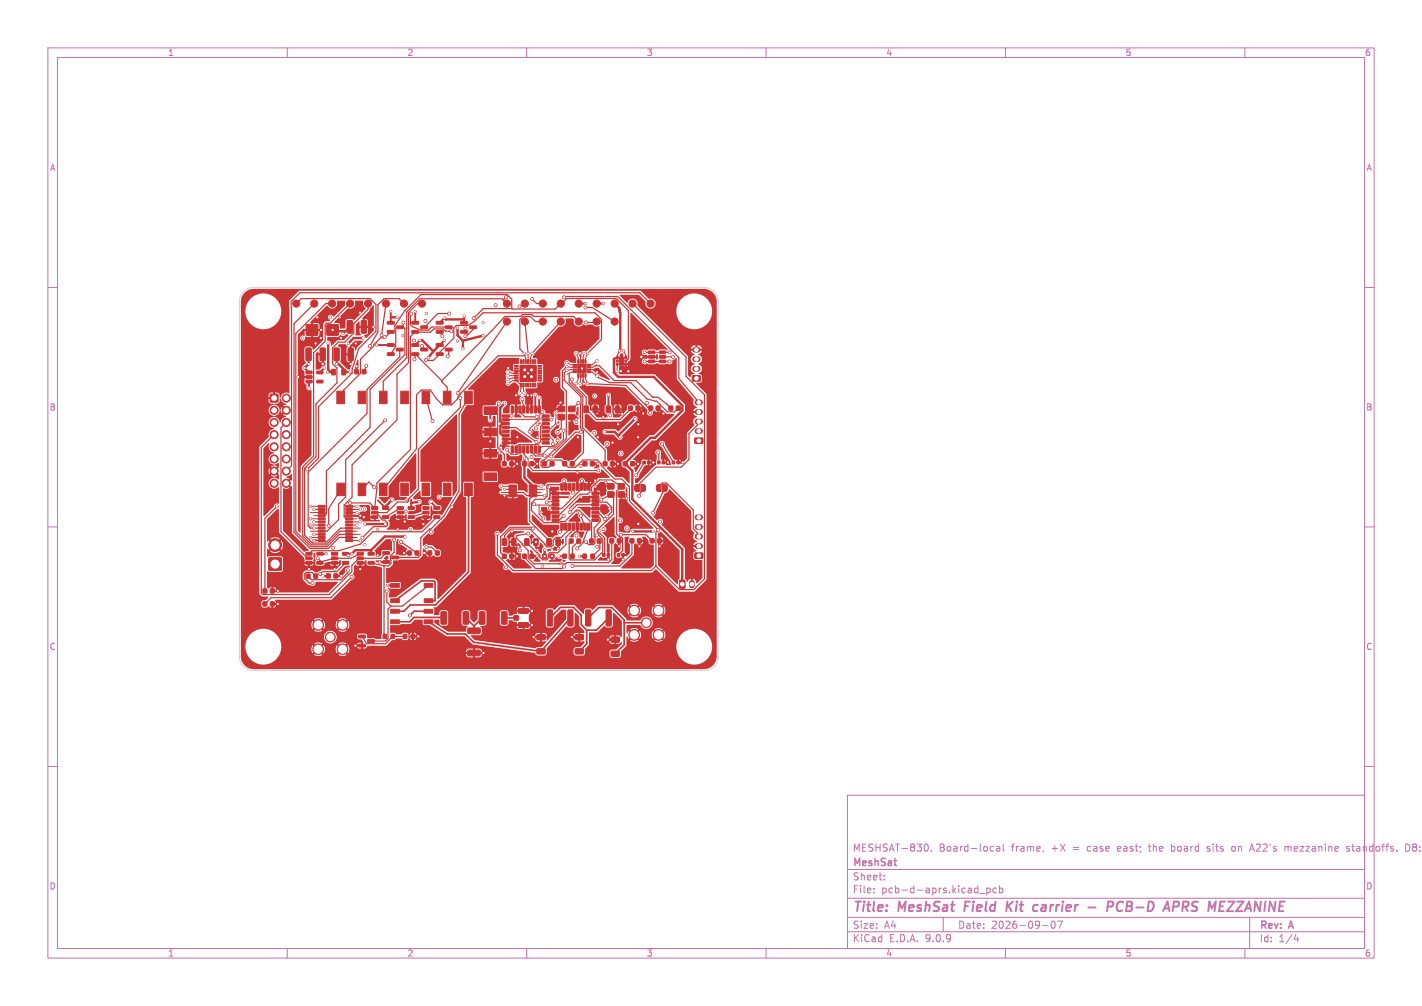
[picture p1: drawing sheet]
<svg xmlns="http://www.w3.org/2000/svg" width="297mm" height="210mm" viewBox="0 0 297 210" stroke-linecap="round" stroke-linejoin="round" font-family="sans-serif">
<defs><g id="words">
<g font-size="2.8" fill="#c872ab">
<text x="178" y="190.9">Title:</text>
<text x="187.7" y="190.9">MeshSat</text>
<text x="202.3" y="190.9">Field</text>
<text x="211.8" y="190.9">Kit</text>
<text x="218.2" y="190.9">carrier</text>
<text x="230.5" y="190.9">-</text>
<text x="235.3" y="190.9">PCB-D</text>
<text x="248.1" y="190.9">APRS</text>
<text x="258" y="190.9">MEZZANINE</text>
</g>
<g font-size="2.1" fill="#c872ab">
<text x="178" y="178">MESHSAT-830.</text>
<text x="196.1" y="178">Board-local</text>
<text x="211.3" y="178">frame,</text>
<text x="219.7" y="178">+X</text>
<text x="224.3" y="178">=</text>
<text x="227.5" y="178">case</text>
<text x="233.9" y="178">east;</text>
<text x="240.6" y="178">the</text>
<text x="245.4" y="178">board</text>
<text x="253.1" y="178">sits</text>
<text x="258.4" y="178">on</text>
<text x="262.4" y="178">A22's</text>
<text x="269.7" y="178">mezzanine</text>
<text x="282.8" y="178">standoffs.</text>
<text x="295.2" y="178">D8:</text>
<text x="178" y="184">Sheet:</text>
<text x="178" y="181.2">MeshSat</text>
<text x="178" y="186.7">File:</text>
<text x="184.1" y="186.7">pcb-d-aprs.kicad_pcb</text>
<text x="178" y="196.9">KiCad</text>
<text x="178" y="194.1">Size:</text>
<text x="184.7" y="194.1">A4</text>
<text x="185.7" y="196.9">E.D.A.</text>
<text x="193.3" y="196.9">9.0.9</text>
<text x="200" y="194.1">Date:</text>
<text x="207" y="194.1">2026-09-07</text>
<text x="263" y="194.3">Rev:</text>
<text x="263" y="196.9">Id:</text>
<text x="267.1" y="196.9">1/4</text>
<text x="269.4" y="194.3">A</text>
</g>
<g font-size="1.8" fill="#c872ab">
<text x="35" y="11.9">1</text>
<text x="85" y="11.9">2</text>
<text x="135" y="11.9">3</text>
<text x="185" y="11.9">4</text>
<text x="235" y="11.9">5</text>
<text x="285" y="11.9">6</text>
<text x="10.3" y="35.9">A</text>
<text x="285.4" y="35.9">A</text>
<text x="10.3" y="85.9">B</text>
<text x="285.3" y="85.9">B</text>
<text x="10.3" y="135.9">C</text>
<text x="285.3" y="135.9">C</text>
<text x="10.3" y="185.9">D</text>
<text x="285.3" y="185.9">D</text>
<text x="35" y="199.9">1</text>
<text x="85" y="199.9">2</text>
<text x="135" y="199.9">3</text>
<text x="185" y="199.9">4</text>
<text x="235" y="199.9">5</text>
<text x="285" y="199.9">6</text>
</g>
</g></defs>
<g fill="none" stroke="#c872ab" stroke-width=".21">
<path d="M10 10h277v190h-277zM12 12h273v186h-273zM60 10v2M110 10v2M160 10v2M210 10v2M260 10v2M10 60h2M285 60h2M10 110h2M285 110h2M10 160h2"/>
<path d="M177 166h108v32h-108zM193.4 176.2a.8 .8 0 0 1 .5 .7 .8 .8 0 0 1-.5 .8M194.5 177.6v.1M207.1 176.7l.4 .1M207.5 177.6l-.4 .1M208.2 176.8h.5l.1 .9M208.8 177.1h-.5l-.2 .2 .2 .4 .5-.1M209.5 176.2v1.3l.2 .2M218 177.6l-.2 .3M239.8 176.7h.6M244.7 176.2v1.5M244.7 177.6l.1 .1"/>
<path d="M244.8 176.7l-.1 .1M252.1 177.6l.4 .1M252.5 176.7l-.4 .2 .1 .2 .3 .1M257.7 176.7l-.3 .1-.2 .2 .1 .6 .4 .1M261 177.7l.5-1.5 .5 1.5M261.1 177.3h.7M268.4 176.8l.4-.1 .2 .2M268.4 176.7v1M269 176.9v.8M269.2 176.7l-.2 .2M281.8 176.8l-.3-.1-.3 .2 .1 .2 .5 .2v.3h-.6M285 160h2"/>
<path d="M293.6 176.2a.76 .76 0 0 1 .9 .7 .76 .76 0 0 1-.9 .8zM60 198v2M110 198v2M160 198v2M177 194.5h108M177 191.5h108M177 187.5h108M177 181.5h108M182.5 186.3v.1M182.5 185.5v.1M184.7 183.6v.1M184.7 182.8v.1"/>
<path d="M197 191.5v3M204.6 186.5h1.1M206.1 185.4v1.5M206.1 185.5l.4-.1 .3 .3-.1 .6h-.6M208.1 185.5l-.4-.1-.3 .3 .1 .6h.6M208.7 185.5l.5-.1 .3 .3-.2 .6h-.6M208.7 184.9v1.5M210 198v2M217.7 193.2h1.2M219.7 192.4l.2-.1a.8 .8 0 0 1 .5 .7 .8 .8 0 0 1-.5 .8 1 1 0 0 1-.2-1.4zM220.9 192.3h1l-.7 1.5M260 198v2"/>
<path d="M261 191.5v6.5M270.7 195l-.4 1.1h.9M271 195.6v1"/>
</g>
<g fill="none" stroke="#c872ab" stroke-width=".4">
<path d="M201.6 188.2l-.2 2M210.4 188.2l-.2 2M210.6 189.1l.7 1.1M211.6 188.2l-1.3 1.2M216.6 188.9l.2 .1M217.6 189.5l-.1 .6M227.3 189.4h1.5M232.4 189.1a.51 .51 0 0 0-.2-.9h-.7l-.3 2M234.6 188.4a.88 .88 0 0 0-1 0 .88 .88 0 0 0-.4 1 .69 .69 0 0 0 .3 .7 .69 .69 0 0 0 .9-.1M245.2 188.2l.9 .1a.58 .58 0 0 1-.3 1h-.8M247 189.3h.8M247.2 188.2l-.3 2"/>
<path d="M256.5 188.2h1.3l-1.5 2h1.3"/>
</g>
<g fill="#c83434" stroke="#c83434" stroke-width=".21">
<path d="M92.1 127.7h1l.2 .1v2.3l-.2 .2h-.8l-.2-.1z"/>
<path d="M96.8 127.7h.9l.2 .1v2.3l-.1 .2h-.8l-.3-.1z"/>
<path d="M63.9 115.3h1.2l.1 .5-1.2 .1z"/>
<path d="M63.9 116.3h1.2l.1 .5h-1.2z"/>
<path d="M63.9 117.2h1.2l.1 .5-1.2 .1z"/>
<path d="M66.2 117.2h1.2l.1 .5-1.3 .1z"/>
<path d="M66.2 115.3h1.2l.1 .5-1.3 .1z"/>
<path d="M56.2 116.5h2.5v2.5h-2.5z"/>
<path d="M117.6 115.7h.7v.8h-.7z"/>
<path d="M119.2 115.7h.7v.8h-.7z"/>
<path d="M86 71.8l1.4-.1 .1 .5-1.4 .1z"/>
<path d="M86 73.7l1.4-.1 .1 .5-1.4 .1z"/>
<path d="M87.9 72.7h1.3l.1 .5-1.3 .1z"/>
<path d="M109.2 115.7h.7v.8h-.7z"/>
<path d="M110.7 115.7h.8v.8h-.8z"/>
<path d="M64 67.8h2.3v2.2h-2.3z"/>
<path d="M68.3 67.8h2.3v2.2h-2.3z"/>
<path d="M107.5 76.3h.7v.2h-.7z"/>
<path d="M107.5 76.8h.7v.2h-.7z"/>
<path d="M107.5 77.3h.7v.2h-.7z"/>
<path d="M107.5 77.8h.7v.2h-.7z"/>
<path d="M107.5 78.3h.7v.2h-.7z"/>
<path d="M107.5 78.8h.7v.2h-.7z"/>
<path d="M107.5 79.3h.7v.2h-.7z"/>
<path d="M108.7 80h.2v.8l-.2-.1z"/>
<path d="M109.2 80h.2v.8l-.2-.1z"/>
<path d="M109.7 80h.2v.8l-.2-.1z"/>
<path d="M110.2 80h.2v.8l-.2-.1z"/>
<path d="M110.7 80h.2v.8l-.2-.1z"/>
<path d="M111.2 80h.2v.8l-.2-.1z"/>
<path d="M111.7 80h.2v.8l-.2-.1z"/>
<path d="M112.4 79.3h.7v.2h-.7z"/>
<path d="M112.4 78.8h.7v.2h-.7z"/>
<path d="M112.4 78.3h.7v.2h-.7z"/>
<path d="M112.4 77.8h.7v.2h-.7z"/>
<path d="M112.4 77.3h.7v.2h-.7z"/>
<path d="M112.4 76.8h.7v.2h-.7z"/>
<path d="M112.4 76.3h.7v.2h-.7z"/>
<path d="M111.7 75.1h.2v.8l-.2-.1z"/>
<path d="M111.2 75.1h.2v.8l-.2-.1z"/>
<path d="M110.7 75.1h.2v.8l-.2-.1z"/>
<path d="M110.2 75.1h.2v.8l-.2-.1z"/>
<path d="M109.7 75.1h.2v.8l-.2-.1z"/>
<path d="M109.2 75.1h.2v.8l-.2-.1z"/>
<path d="M108.7 75.1h.2v.8l-.2-.1z"/>
<path d="M108.6 76.3h3.4v3.3h-3.4z"/>
<path d="M127.7 136l1.5-.1 .2 .3v.7l-.3 .2-1.3-.1-.2-.2z"/>
<path d="M127.7 133h1.5l.2 .2v.7l-.3 .2h-1.3l-.2-.2z"/>
<path d="M123.2 112.5h.7v.9h-.7z"/>
<path d="M124.8 112.5h.7v.9h-.7z"/>
<path d="M139.7 84.8h.8v.8h-.8z"/>
<path d="M141.3 84.8h.7v.8h-.7z"/>
<path d="M80 115.2l1.3-.1 .1 .5-1.4 .1z"/>
<path d="M80 117.1l1.3-.1 .1 .5-1.4 .1z"/>
<path d="M81.8 116.1h1.4l.1 .5-1.4 .1z"/>
<path d="M119.7 76.1h.7l.1 .2h-.8z"/>
<path d="M119.7 76.6h.7l.1 .2h-.8z"/>
<path d="M119.7 77.1h.7l.1 .2h-.8z"/>
<path d="M119.7 77.6h.7l.1 .2h-.8z"/>
<path d="M120.7 78h.2v.8l-.2-.1z"/>
<path d="M121.2 78h.2v.8l-.2-.1z"/>
<path d="M121.7 78h.2v.8l-.2-.1z"/>
<path d="M122.2 78h.2v.8l-.2-.1z"/>
<path d="M122.6 77.6h.7l.1 .2h-.8z"/>
<path d="M122.6 77.1h.7l.1 .2h-.8z"/>
<path d="M122.6 76.6h.7l.1 .2h-.8z"/>
<path d="M122.6 76.1h.7l.1 .2h-.8z"/>
<path d="M122.2 75.1h.2v.7h-.2z"/>
<path d="M121.7 75.1h.2v.7h-.2z"/>
<path d="M121.2 75.1h.2v.7h-.2z"/>
<path d="M120.7 75.1h.2v.7h-.2z"/>
<path d="M120.7 76.1h1.7v1.7h-1.7z"/>
<path d="M88.3 105.8h1.2l.1 .5h-1.2z"/>
<path d="M88.3 106.7h1.2l.1 .5-1.2 .1z"/>
<path d="M88.3 107.7h1.2l.1 .5h-1.2z"/>
<path d="M90.6 107.7h1.2l.1 .5h-1.2z"/>
<path d="M90.6 105.8h1.2l.1 .5h-1.2z"/>
<path d="M128.8 74.5h.3v.4h-.3z"/>
<path d="M128.8 75.2h.3v.3h-.3z"/>
<path d="M128.8 75.8h.3v.4h-.3z"/>
<path d="M130.5 75.8h.4v.4h-.4z"/>
<path d="M130.5 75.2h.4v.3h-.4z"/>
<path d="M130.5 74.5h.4v.4h-.4z"/>
<path d="M129.3 74.6h1v1.6h-1z"/>
<path d="M117.6 96.4h.7v.8h-.7z"/>
<path d="M119.1 96.4h.8v.8h-.8z"/>
<path d="M132.6 101.3l.4-.2h.5v1.5h-.5l-.4-.2z"/>
<path d="M133.8 101.1l.7 .1 .3 .2v.8l-.3 .4h-.7z"/>
<path d="M145.1 115.5l1.6-.1 .1 .3v.7l-.2 .2h-1.4l-.1-.2z"/>
<path d="M91.1 67.1h1.4l.1 .5-1.4 .1z"/>
<path d="M91.1 69h1.4l.1 .5-1.4 .1z"/>
<path d="M93 68.1l1.4-.1v.5l-1.3 .1z"/>
<path d="M85.1 115h.8v.9h-.8z"/>
<path d="M86.7 115h.8v.9h-.8z"/>
<path d="M109.6 112.5l.7-.1 .2 .2v1l-.1 .3h-.6l-.3-.2z"/>
<path d="M111.5 112.5l.7-.1 .2 .2v1l-.1 .3h-.6l-.3-.2z"/>
<path d="M54.9 125.7h.8v.8h-.8z"/>
<path d="M56.5 125.7h.8v.8h-.8z"/>
<path d="M131.3 84.8h.8v.8h-.8z"/>
<path d="M132.9 84.8h.7v.8h-.7z"/>
<path d="M134.3 96.3h.5v.5h-.5z"/>
<path d="M135.2 96.3h.5v.5h-.5z"/>
<path d="M97.7 131.1h2.5l.1 .2v.8l-.2 .2h-2.3l-.1-.2z"/>
<path d="M97.7 135.8l2.5-.1 .1 .3v.8l-.2 .1h-2.3l-.1-.2z"/>
<path d="M96.3 67.1h1.3l.1 .5-1.4 .1z"/>
<path d="M96.3 69h1.3l.1 .5-1.4 .1z"/>
<path d="M98.1 68.1l1.4-.1v.5l-1.3 .1z"/>
<path d="M126.7 84.8l.6-.1 .3 .2v1l-.2 .3h-.6l-.2-.2z"/>
<path d="M128.6 84.8l.6-.1 .3 .2v1l-.2 .3h-.6l-.2-.2z"/>
<path d="M128.9 115.6h.5v.5h-.5z"/>
<path d="M129.9 115.6h.5v.5h-.5z"/>
<path d="M142 121.1h.8l.3 .1v1.4l-.2 .2h-.8l-.2-.1z"/>
<path d="M126 96.4h.8v.8h-.8z"/>
<path d="M127.5 96.4h.8v.8h-.8z"/>
<path d="M106.3 101.3h1.5l.1 .4h-1.5z"/>
<path d="M106.3 101.9h1.5l.1 .4-1.5 .1z"/>
<path d="M106.3 102.6h1.5l.1 .4h-1.5z"/>
<path d="M106.3 103.2h1.5l.1 .4-1.5 .1z"/>
<path d="M110.5 103.2h1.6v.4l-1.5 .1z"/>
<path d="M110.5 102.6h1.6v.4h-1.5z"/>
<path d="M110.5 101.9h1.6v.4l-1.5 .1z"/>
<path d="M110.5 101.3h1.6v.4h-1.5z"/>
<path d="M115.3 102.7h1.4v.5h-1.3z"/>
<path d="M115.3 103.5h1.4v.5h-1.3z"/>
<path d="M115.3 104.3h1.4v.5h-1.3z"/>
<path d="M115.3 105.1h1.4v.5h-1.3z"/>
<path d="M115.3 105.9h1.4v.5h-1.3z"/>
<path d="M115.3 106.7h1.4v.5h-1.3z"/>
<path d="M115.3 107.5h1.4v.5h-1.3z"/>
<path d="M115.3 108.3h1.4v.5h-1.3z"/>
<path d="M117.2 109.2l.4 .1v1.4l-.5-.1z"/>
<path d="M118 109.2l.4 .1v1.4l-.5-.1z"/>
<path d="M118.8 109.2l.4 .1v1.4l-.5-.1z"/>
<path d="M119.6 109.2l.4 .1v1.4l-.5-.1z"/>
<path d="M120.4 109.2l.4 .1v1.4l-.5-.1z"/>
<path d="M121.2 109.2l.4 .1v1.4l-.5-.1z"/>
<path d="M122 109.2l.4 .1v1.4l-.5-.1z"/>
<path d="M122.8 109.2l.4 .1v1.4l-.5-.1z"/>
<path d="M123.7 108.3h1.3l.1 .5h-1.4z"/>
<path d="M123.7 107.5h1.3l.1 .5h-1.4z"/>
<path d="M123.7 106.7h1.3l.1 .5h-1.4z"/>
<path d="M123.7 105.9h1.3l.1 .5h-1.4z"/>
<path d="M123.7 105.1h1.3l.1 .5h-1.4z"/>
<path d="M123.7 104.3h1.3l.1 .5h-1.4z"/>
<path d="M123.7 103.5h1.3l.1 .5h-1.4z"/>
<path d="M123.7 102.7h1.3l.1 .5h-1.4z"/>
<path d="M122.8 100.9l.4 .1v1.3h-.5z"/>
<path d="M122 100.9l.4 .1v1.3h-.5z"/>
<path d="M121.2 100.9l.4 .1v1.3h-.5z"/>
<path d="M120.4 100.9l.4 .1v1.3h-.5z"/>
<path d="M119.6 100.9l.4 .1v1.3h-.5z"/>
<path d="M118.8 100.9l.4 .1v1.3h-.5z"/>
<path d="M118 100.9l.4 .1v1.3h-.5z"/>
<path d="M117.2 100.9l.4 .1v1.3h-.5z"/>
<path d="M69.3 77.1h.6l.2 .1v.9l-.1 .2-.8-.2z"/>
<path d="M71.4 77.1h.6l.2 .1v.9l-.1 .2-.7-.2z"/>
<path d="M113.4 115.7h.7v.8h-.7z"/>
<path d="M114.9 115.7h.8v.8h-.8z"/>
<path d="M80 132.4h.7v.9h-.7z"/>
<path d="M81.7 132.4h.7v.9h-.7z"/>
<path d="M104.9 112.5l.7-.1 .3 .2v1l-.2 .3h-.6l-.2-.2z"/>
<path d="M106.8 112.5l.7-.1 .3 .2v1l-.2 .3h-.6l-.2-.2z"/>
<path d="M63.9 72.7l.9-.1 .2 .2v2.3l-.1 .2h-.8l-.2-.1z"/>
<path d="M66.9 72.7l.8-.1 .3 .2v2.3l-.2 .2h-.7l-.3-.1z"/>
<path d="M64 119.9h.7v.8h-.7z"/>
<path d="M65.6 119.9h.7v.8h-.7z"/>
<path d="M83 105.8h1.2l.1 .5h-1.3z"/>
<path d="M83 106.7h1.2l.1 .5-1.3 .1z"/>
<path d="M83 107.7h1.2l.1 .5h-1.3z"/>
<path d="M85.3 107.7h1.2v.5h-1.2z"/>
<path d="M85.3 105.8h1.2v.5h-1.2z"/>
<path d="M72.5 66.9h.9l.2 .1v2.3l-.1 .3h-.8l-.2-.2z"/>
<path d="M75.5 66.9h.8l.3 .1v2.3l-.2 .3h-.7l-.3-.2z"/>
<path d="M140.4 96.3h.5v.5h-.5z"/>
<path d="M141.4 96.3h.5v.5h-.5z"/>
<path d="M74.1 77.2h.7v.8h-.7z"/>
<path d="M75.7 77.2h.7v.8h-.7z"/>
<path d="M135.8 112.5h.8v.8h-.8z"/>
<path d="M137.4 112.5h.7v.8h-.7z"/>
<path d="M81.6 121.8h1.8v.8h-1.8z"/>
<path d="M81.6 125h1.8v.8h-1.8z"/>
<path d="M81.6 127.2h1.8v.8h-1.8z"/>
<path d="M81.6 129.4h1.8v.8h-1.8z"/>
<path d="M88.6 129.4h1.8v.8h-1.8z"/>
<path d="M88.6 127.2h1.8v.8h-1.8z"/>
<path d="M88.6 125h1.8v.8h-1.8z"/>
<path d="M88.6 121.8h1.8v.8h-1.8z"/>
<path d="M86 67.1h1.4l.1 .5-1.4 .1z"/>
<path d="M86 69h1.4l.1 .5-1.4 .1z"/>
<path d="M87.9 68.1l1.3-.1 .1 .5-1.3 .1z"/>
<path d="M56.5 82.3h1.5v1.6h-1.5z"/>
<path d="M66.5 105.5h1.4v.3l-1.4 .1z"/>
<path d="M66.5 106.2h1.4v.3h-1.4z"/>
<path d="M66.5 106.8h1.4v.3l-1.4 .1z"/>
<path d="M66.5 107.5h1.4v.3h-1.4z"/>
<path d="M66.5 108.1h1.4v.3l-1.4 .1z"/>
<path d="M66.5 108.8h1.4v.3h-1.4z"/>
<path d="M66.5 109.4h1.4v.3l-1.4 .1z"/>
<path d="M66.5 110.1h1.4v.3h-1.4z"/>
<path d="M66.5 110.7h1.4v.3l-1.4 .1z"/>
<path d="M66.5 111.4h1.4v.3h-1.4z"/>
<path d="M66.5 112h1.4v.3l-1.4 .1z"/>
<path d="M66.5 112.7h1.4v.3h-1.4z"/>
<path d="M72.2 112.7h1.4v.3h-1.4z"/>
<path d="M72.2 112h1.4v.3l-1.4 .1z"/>
<path d="M72.2 111.4h1.4v.3h-1.4z"/>
<path d="M72.2 110.7h1.4v.3l-1.4 .1z"/>
<path d="M72.2 110.1h1.4v.3h-1.4z"/>
<path d="M72.2 109.4h1.4v.3l-1.4 .1z"/>
<path d="M72.2 108.8h1.4v.3h-1.4z"/>
<path d="M72.2 108.1h1.4v.3l-1.4 .1z"/>
<path d="M72.2 107.5h1.4v.3h-1.4z"/>
<path d="M72.2 106.8h1.4v.3l-1.4 .1z"/>
<path d="M72.2 106.2h1.4v.3h-1.4z"/>
<path d="M72.2 105.5h1.4v.3l-1.4 .1z"/>
<path d="M116.6 86.5h1.3v1.1h-1.3z"/>
<path d="M118.8 86.5h1.3v1.1h-1.3z"/>
<path d="M118.8 84.8h1.3v1.1h-1.3z"/>
<path d="M116.6 84.8h1.3v1.1h-1.3z"/>
<path d="M121.8 96.4h.8v.8h-.8z"/>
<path d="M123.3 96.4h.8v.8h-.8z"/>
<path d="M131.6 112.5h.8v.8h-.8z"/>
<path d="M133.2 112.5h.7v.8h-.7z"/>
<path d="M125.9 115.6h.4v.5h-.4z"/>
<path d="M126.8 115.6h.5v.5h-.5z"/>
<path d="M135.5 84.8h.8v.8h-.8z"/>
<path d="M137.1 84.8h.7v.8h-.7z"/>
<path d="M121.8 115.7h.7v.8h-.7z"/>
<path d="M123.4 115.7h.7v.8h-.7z"/>
<path d="M122 84.8l.7-.1 .2 .2v1l-.1 .3h-.6l-.2-.2z"/>
<path d="M123.9 84.8l.7-.1 .2 .2v1l-.1 .3h-.6l-.2-.2z"/>
<path d="M114.4 127.4l.8-.1 .2 .2v3l-.1 .2h-.8l-.2-.2z"/>
<path d="M118.6 127.4l.8-.1 .3 .2v3l-.2 .2h-.7l-.2-.2z"/>
<path d="M130.2 96.4h.8v.8h-.8z"/>
<path d="M131.8 96.4h.7v.8h-.7z"/>
<path d="M77.6 105.8h1.2l.1 .5h-1.2z"/>
<path d="M77.6 106.7h1.2l.1 .5-1.2 .1z"/>
<path d="M77.6 107.7h1.2l.1 .5h-1.2z"/>
<path d="M79.9 107.7h1.2l.1 .5h-1.2z"/>
<path d="M79.9 105.8h1.2l.1 .5h-1.2z"/>
<path d="M104.9 96.4h.8v.8h-.8z"/>
<path d="M106.5 96.4h.8v.8h-.8z"/>
<path d="M63.9 77.5h1.2l.1 .5h-1.2z"/>
<path d="M63.9 78.4h1.2l.1 .5-1.2 .1z"/>
<path d="M63.9 79.4h1.2l.1 .5h-1.2z"/>
<path d="M66.2 79.4h1.2l.1 .5h-1.3z"/>
<path d="M66.2 77.5h1.2l.1 .5h-1.3z"/>
<path d="M68.2 119.8h.8v.8h-.8z"/>
<path d="M69.7 119.8h.8v.8h-.8z"/>
<path d="M100.1 127.7h.9l.3 .1v2.3l-.2 .2h-.8l-.2-.1z"/>
<path d="M104.8 127.7h.9l.2 .1v2.3l-.1 .2h-.8l-.3-.1z"/>
<path d="M54.9 122.9h.8v.9h-.8z"/>
<path d="M56.5 122.9h.8v.9h-.8z"/>
<path d="M137.2 101.3l.3-.2h.6v1.5h-.6l-.3-.2z"/>
<path d="M138.4 101.1l.7 .1 .2 .2 .1 .8-.3 .4h-.7z"/>
<path d="M89.4 115h.7v.9h-.7z"/>
<path d="M91 115h.7v.9h-.7z"/>
<path d="M84.3 132.4h.6v.9h-.6z"/>
<path d="M85.9 132.4h.7v.9h-.7z"/>
<path d="M69.3 115.3h1.2v.5l-1.2 .1z"/>
<path d="M69.3 116.3h1.2v.5h-1.2z"/>
<path d="M69.3 117.2h1.2v.5l-1.2 .1z"/>
<path d="M71.5 117.2h1.2l.1 .5-1.2 .1z"/>
<path d="M71.5 115.3h1.2l.1 .5-1.2 .1z"/>
<path d="M114.2 112.5l.7-.1 .3 .2v1l-.2 .3h-.6l-.2-.2z"/>
<path d="M116.1 112.5l.7-.1 .3 .2v1l-.2 .3h-.6l-.2-.2z"/>
<path d="M144.6 78.5l1.6-.1 .1 .3v.7l-.2 .2h-1.4l-.1-.2z"/>
<path d="M104.9 86.6h1.4l.1 .4-1.4 .1z"/>
<path d="M104.9 87.4h1.4l.1 .4-1.4 .1z"/>
<path d="M104.9 88.2h1.4l.1 .4-1.4 .1z"/>
<path d="M104.9 89h1.4l.1 .4-1.4 .1z"/>
<path d="M104.9 89.8h1.4l.1 .4-1.4 .1z"/>
<path d="M104.9 90.6h1.4l.1 .4-1.4 .1z"/>
<path d="M104.9 91.4h1.4l.1 .4-1.4 .1z"/>
<path d="M104.9 92.2h1.4l.1 .4-1.4 .1z"/>
<path d="M106.8 93.1l.4 .1v1.4l-.4-.1z"/>
<path d="M107.6 93.1l.4 .1v1.4l-.4-.1z"/>
<path d="M108.4 93.1l.4 .1v1.4l-.4-.1z"/>
<path d="M109.2 93.1l.4 .1v1.4l-.4-.1z"/>
<path d="M110 93.1l.4 .1v1.4l-.4-.1z"/>
<path d="M110.8 93.1l.4 .1v1.4l-.4-.1z"/>
<path d="M111.6 93.1l.4 .1v1.4l-.4-.1z"/>
<path d="M112.4 93.1l.4 .1v1.4l-.4-.1z"/>
<path d="M113.3 92.2h1.4v.4l-1.4 .1z"/>
<path d="M113.3 91.4h1.4v.4l-1.4 .1z"/>
<path d="M113.3 90.6h1.4v.4l-1.4 .1z"/>
<path d="M113.3 89.8h1.4v.4l-1.4 .1z"/>
<path d="M113.3 89h1.4v.4l-1.4 .1z"/>
<path d="M113.3 88.2h1.4v.4l-1.4 .1z"/>
<path d="M113.3 87.4h1.4v.4l-1.4 .1z"/>
<path d="M113.3 86.6h1.4v.4l-1.4 .1z"/>
<path d="M112.4 84.8h.4v1.4h-.4z"/>
<path d="M111.6 84.8h.4v1.4h-.4z"/>
<path d="M110.8 84.8h.4v1.4h-.4z"/>
<path d="M110 84.8h.4v1.4h-.4z"/>
<path d="M109.2 84.8h.4v1.4h-.4z"/>
<path d="M108.4 84.8h.4v1.4h-.4z"/>
<path d="M107.6 84.8h.4v1.4h-.4z"/>
<path d="M106.8 84.8h.4v1.4h-.4z"/>
<path d="M118.9 112.5h.8v.9h-.8z"/>
<path d="M120.5 112.5h.8v.9h-.8z"/>
<path d="M137.4 96.3h.4v.5h-.4z"/>
<path d="M138.3 96.3h.5v.5h-.5z"/>
<path d="M80.9 67.1h1.4v.5l-1.3 .1z"/>
<path d="M80.9 69h1.4v.5l-1.3 .1z"/>
<path d="M82.8 68.1l1.3-.1 .1 .5-1.4 .1z"/>
<path d="M109.2 96.4h.7v.8h-.7z"/>
<path d="M110.7 96.4h.8v.8h-.8z"/>
<path d="M135.5 73.3h1.2l.1 .5h-1.3z"/>
<path d="M135.5 74.2h1.2l.1 .5-1.3 .1z"/>
<path d="M135.5 75.2h1.2l.1 .5h-1.3z"/>
<path d="M137.8 75.2h1.2v.5h-1.2z"/>
<path d="M137.8 74.2h1.2v.5l-1.2 .1z"/>
<path d="M137.8 73.3h1.2v.5h-1.2z"/>
<path d="M91.1 71.8l1.4-.1 .1 .5-1.4 .1z"/>
<path d="M91.1 73.7l1.4-.1 .1 .5-1.4 .1z"/>
<path d="M93 72.7h1.4v.5l-1.3 .1z"/>
<path d="M145.1 91.5l1.6-.1 .1 .3v.7l-.2 .2h-1.4l-.1-.2z"/>
<path d="M70.3 81.7h1.6v2.6h-1.6z"/>
<path d="M74.8 81.7h1.6v2.6h-1.6z"/>
<path d="M79.2 81.7h1.6v2.6h-1.6z"/>
<path d="M83.7 81.7h1.6v2.6h-1.6z"/>
<path d="M88.1 81.7h1.6v2.6h-1.6z"/>
<path d="M92.6 81.7h1.6v2.6h-1.6z"/>
<path d="M97 81.7h1.6v2.6h-1.6z"/>
<path d="M101.1 84.9h2.6v1.6h-2.6z"/>
<path d="M101.1 89.4h2.6v1.6h-2.6z"/>
<path d="M101.1 93.8h2.6v1.6h-2.6z"/>
<path d="M101.1 98.7h2.6v1.6h-2.6z"/>
<path d="M97 100.9h1.6v2.6h-1.6z"/>
<path d="M92.6 100.9h1.6v2.6h-1.6z"/>
<path d="M88.1 100.9h1.6v2.6h-1.6z"/>
<path d="M83.7 100.9h1.6v2.6h-1.6z"/>
<path d="M79.2 100.9h1.6v2.6h-1.6z"/>
<path d="M74.8 100.9h1.6v2.6h-1.6z"/>
<path d="M70.3 100.9h1.6v2.6h-1.6z"/>
<path d="M113.4 96.4h.7v.8h-.7z"/>
<path d="M114.9 96.4h.8v.8h-.8z"/>
<path d="M112.2 135.5l1.5-.1 .2 .3v.7l-.3 .2-1.3-.1-.2-.2z"/>
<path d="M112.2 132.5h1.5l.2 .2v.7l-.3 .2h-1.3l-.2-.2z"/>
<path d="M120.2 135.5l1.5-.1 .2 .3v.7l-.3 .2-1.3-.1-.2-.2z"/>
<path d="M120.2 132.5h1.5l.2 .2v.7l-.3 .2h-1.3l-.2-.2z"/>
<path d="M74.6 115.3h1.2l.1 .5-1.2 .1z"/>
<path d="M74.6 116.3h1.2l.1 .5h-1.2z"/>
<path d="M74.6 117.2h1.2l.1 .5-1.2 .1z"/>
<path d="M76.9 117.2h1.2l.1 .5-1.3 .1z"/>
<path d="M76.9 115.3h1.2l.1 .5-1.3 .1z"/>
<path d="M107.4 128.6h.9v.8h-.9z"/>
<path d="M108.3 127.1l2-.1 .1 .3v.6l-.2 .2-1.8-.1-.2-.2z"/>
<path d="M108.3 130h2l.1 .2v.6l-.2 .2h-1.8l-.2-.2z"/>
<path d="M104.9 115.7h.8v.8h-.8z"/>
<path d="M106.5 115.7h.8v.8h-.8z"/>
<path d="M74.9 132.6h1.4v.5l-1.3 .1z"/>
<path d="M74.9 134.5h1.4v.5l-1.3 .1z"/>
<path d="M76.8 133.6l1.3-.1 .1 .5-1.4 .1z"/>
<path d="M127.4 112.5h.8v.8h-.8z"/>
<path d="M128.9 112.5h.8v.8h-.8z"/>
<path d="M80.9 71.8l1.4-.1v.5l-1.3 .1z"/>
<path d="M80.9 73.7l1.4-.1v.5l-1.3 .1z"/>
<path d="M82.8 72.7h1.3l.1 .5-1.4 .1z"/>
<path d="M69.8 72.7l.8-.1 .3 .2v2.3l-.2 .2h-.7l-.3-.1z"/>
<path d="M72.7 72.7l.9-.1 .2 .2v2.3l-.1 .2h-.8l-.2-.1z"/>
<path d="M127 102.7h1.2v1.1h-1.2z"/>
<path d="M129.2 102.7h1.2v1.1h-1.2z"/>
<path d="M129.2 101h1.2v1.1h-1.2z"/>
<path d="M127 101h1.2v1.1h-1.2z"/>
<path d="M122.4 127.4l.8-.1 .2 .2v3l-.1 .2h-.8l-.2-.2z"/>
<path d="M126.6 127.4l.8-.1 .3 .2v3l-.2 .2h-.7l-.2-.2z"/>
<circle cx="57.4" cy="113.8" r="1.35"/>
<circle cx="88.1" cy="63.4" r=".75"/>
<circle cx="80.6" cy="63.4" r=".75"/>
<circle cx="76.9" cy="63.4" r=".75"/>
<circle cx="73.1" cy="63.4" r=".75"/>
<circle cx="132.1" cy="63.4" r=".75"/>
<circle cx="113.4" cy="67.1" r=".75"/>
<circle cx="69.4" cy="63.4" r=".75"/>
<circle cx="117.1" cy="67.1" r=".75"/>
<circle cx="120.9" cy="67.1" r=".75"/>
<circle cx="109.6" cy="63.4" r=".75"/>
<circle cx="65.6" cy="63.4" r=".75"/>
<circle cx="117.1" cy="63.4" r=".75"/>
<circle cx="84.4" cy="63.4" r=".75"/>
<circle cx="61.9" cy="63.4" r=".75"/>
<circle cx="124.6" cy="67.1" r=".75"/>
<circle cx="113.4" cy="63.4" r=".75"/>
<circle cx="59.8" cy="83.1" r=".85"/>
<circle cx="57.2" cy="85.6" r=".85"/>
<circle cx="59.8" cy="85.6" r=".85"/>
<circle cx="57.2" cy="88.2" r=".85"/>
<circle cx="59.8" cy="88.2" r=".85"/>
<circle cx="57.2" cy="90.7" r=".85"/>
<circle cx="59.8" cy="90.7" r=".85"/>
<circle cx="57.2" cy="93.3" r=".85"/>
<circle cx="59.8" cy="93.3" r=".85"/>
<circle cx="57.2" cy="95.8" r=".85"/>
<circle cx="59.8" cy="95.8" r=".85"/>
<circle cx="57.2" cy="98.3" r=".85"/>
<circle cx="59.8" cy="98.3" r=".85"/>
<circle cx="57.2" cy="100.9" r=".85"/>
<circle cx="59.8" cy="100.9" r=".85"/>
<circle cx="135" cy="130" r="1.02"/>
<circle cx="132.5" cy="127.5" r="1.12"/>
<circle cx="132.5" cy="132.5" r="1.12"/>
<circle cx="137.5" cy="127.5" r="1.12"/>
<circle cx="137.5" cy="132.5" r="1.12"/>
<circle cx="109.6" cy="67.1" r=".75"/>
<circle cx="120.9" cy="63.4" r=".75"/>
<circle cx="69" cy="133" r="1.02"/>
<circle cx="66.5" cy="130.5" r="1.13"/>
<circle cx="66.5" cy="135.5" r="1.13"/>
<circle cx="71.5" cy="130.5" r="1.13"/>
<circle cx="71.5" cy="135.5" r="1.13"/>
<circle cx="128.4" cy="63.4" r=".75"/>
<circle cx="128.4" cy="67.1" r=".75"/>
<circle cx="105.9" cy="63.4" r=".75"/>
<circle cx="135.9" cy="63.4" r=".75"/>
<circle cx="124.6" cy="63.4" r=".75"/>
<circle cx="105.9" cy="67.1" r=".75"/>
<circle cx="84.1" cy="70.1" r=".22"/>
<circle cx="74.5" cy="105.7" r=".23"/>
<circle cx="100.9" cy="70.1" r=".22"/>
<circle cx="67.5" cy="120.2" r=".22"/>
<circle cx="89" cy="65.5" r=".23"/>
<circle cx="95.6" cy="68.5" r=".22"/>
<circle cx="96.7" cy="72.8" r=".22"/>
<circle cx="65.6" cy="106.4" r=".23"/>
<circle cx="73.5" cy="115.6" r=".22"/>
<circle cx="105.4" cy="84.2" r=".23"/>
<circle cx="95.6" cy="71.2" r=".22"/>
<circle cx="116.8" cy="116.1" r=".22"/>
<circle cx="81.9" cy="104.4" r=".22"/>
<circle cx="96.9" cy="66" r=".23"/>
<circle cx="87.5" cy="104.7" r=".23"/>
<circle cx="72.7" cy="71.7" r=".23"/>
<circle cx="92.8" cy="66.4" r=".22"/>
<circle cx="85.7" cy="110.5" r=".22"/>
<circle cx="84.6" cy="112.1" r=".22"/>
<circle cx="124.2" cy="82.7" r=".23"/>
<circle cx="69" cy="66.2" r=".23"/>
<circle cx="121" cy="116.1" r=".22"/>
<circle cx="112.6" cy="83.1" r=".22"/>
<circle cx="80.4" cy="109.4" r=".22"/>
<circle cx="86.7" cy="65" r=".23"/>
<circle cx="72.7" cy="115.9" r=".3"/>
<circle cx="132.6" cy="87.4" r=".22"/>
<circle cx="129.5" cy="91.3" r=".22"/>
<circle cx="68.1" cy="115.6" r=".22"/>
<circle cx="92.8" cy="71" r=".22"/>
<circle cx="67.7" cy="76.8" r=".22"/>
<circle cx="81.6" cy="65" r=".23"/>
<circle cx="122.3" cy="63.4" r=".22"/>
<circle cx="91.7" cy="103.8" r=".22"/>
<circle cx="111.8" cy="82.5" r=".23"/>
<circle cx="69.6" cy="114.4" r=".3"/>
<circle cx="121.1" cy="80.1" r=".22"/>
<circle cx="89.5" cy="74.7" r=".22"/>
<circle cx="87.7" cy="71" r=".22"/>
<circle cx="100.9" cy="67.4" r=".22"/>
<circle cx="78.7" cy="72" r=".23"/>
<circle cx="82.9" cy="66.2" r=".23"/>
<circle cx="75.8" cy="70.6" r=".23"/>
<circle cx="126.4" cy="90.1" r=".23"/>
<circle cx="76.2" cy="109.4" r=".22"/>
<circle cx="90" cy="104.8" r=".23"/>
<circle cx="130.2" cy="73.2" r=".22"/>
<circle cx="108.7" cy="82.1" r=".23"/>
<circle cx="113.8" cy="114.8" r=".22"/>
<circle cx="109.5" cy="95.7" r=".23"/>
<circle cx="113.7" cy="116.1" r=".22"/>
<circle cx="63.6" cy="76.8" r=".22"/>
<circle cx="106.2" cy="80" r=".22"/>
<circle cx="127.1" cy="82.5" r=".22"/>
<circle cx="113" cy="101.5" r=".23"/>
<circle cx="69.5" cy="68.9" r=".22"/>
<circle cx="121.9" cy="73.8" r=".23"/>
<circle cx="132.2" cy="110.9" r=".22"/>
<circle cx="76.2" cy="113.7" r=".23"/>
<circle cx="68.4" cy="77.7" r=".22"/>
<circle cx="64.4" cy="76" r=".23"/>
<circle cx="136.4" cy="110.9" r=".22"/>
<circle cx="126" cy="63.4" r=".22"/>
<circle cx="76.1" cy="106.3" r=".22"/>
<circle cx="80.9" cy="122.2" r=".22"/>
<circle cx="64.5" cy="81" r=".22"/>
<circle cx="140.5" cy="74.5" r=".3"/>
<circle cx="119" cy="103.8" r=".22"/>
<circle cx="71.6" cy="69.6" r=".23"/>
<circle cx="68.5" cy="71.7" r=".22"/>
<circle cx="70.3" cy="76" r=".22"/>
<circle cx="102.4" cy="87.7" r=".22"/>
<circle cx="63.2" cy="70.6" r=".22"/>
<circle cx="73" cy="77.7" r=".23"/>
<circle cx="95.6" cy="82" r=".3"/>
<circle cx="105.7" cy="62" r=".3"/>
<circle cx="124.7" cy="78.5" r=".22"/>
<circle cx="89" cy="75.2" r=".3"/>
<circle cx="122.7" cy="73.8" r=".22"/>
<circle cx="124.7" cy="75.3" r=".23"/>
<circle cx="104.2" cy="84.3" r=".3"/>
<circle cx="122.7" cy="80.1" r=".22"/>
<circle cx="121.3" cy="97.3" r=".3"/>
<circle cx="118.4" cy="75.7" r=".22"/>
<circle cx="118.4" cy="76.5" r=".22"/>
<circle cx="118.4" cy="77.3" r=".22"/>
<circle cx="64.8" cy="105.7" r=".23"/>
<circle cx="75.2" cy="112.9" r=".22"/>
<circle cx="64.2" cy="98" r=".3"/>
<circle cx="79.7" cy="70" r=".3"/>
<circle cx="74.5" cy="109.6" r=".23"/>
<circle cx="75.3" cy="108.9" r=".23"/>
<circle cx="77.2" cy="72.3" r=".3"/>
<circle cx="133.5" cy="103.5" r=".3"/>
<circle cx="130.9" cy="110.3" r=".3"/>
<circle cx="120.3" cy="73.8" r=".23"/>
<circle cx="136.4" cy="107.1" r=".3"/>
<circle cx="120.3" cy="80.1" r=".23"/>
<circle cx="113.3" cy="86.1" r=".3"/>
<circle cx="105.9" cy="93.9" r=".3"/>
<circle cx="117.7" cy="89.9" r=".3"/>
<circle cx="115.5" cy="92.7" r=".3"/>
<circle cx="115.2" cy="87.6" r=".3"/>
<circle cx="106.8" cy="86.8" r=".3"/>
<circle cx="126.8" cy="92.6" r=".3"/>
<circle cx="125" cy="98.2" r=".3"/>
<circle cx="116.4" cy="92" r=".3"/>
<circle cx="116.2" cy="86.3" r=".3"/>
<circle cx="110.6" cy="90.1" r=".3"/>
<circle cx="127.5" cy="86.7" r=".3"/>
<circle cx="113.8" cy="95.1" r=".3"/>
<circle cx="129.7" cy="94.7" r=".3"/>
<circle cx="115.1" cy="95.3" r=".3"/>
<circle cx="121.3" cy="90.2" r=".3"/>
<circle cx="112" cy="92.3" r=".3"/>
<circle cx="132.9" cy="99.2" r=".3"/>
<circle cx="116.5" cy="90.2" r=".3"/>
<circle cx="112.1" cy="87" r=".3"/>
<circle cx="135.7" cy="86.2" r=".3"/>
<circle cx="109.1" cy="83.3" r=".3"/>
<circle cx="120.8" cy="84.1" r=".3"/>
<circle cx="135.2" cy="84.1" r=".3"/>
<circle cx="137.5" cy="94.5" r=".3"/>
<circle cx="86.5" cy="71.1" r=".3"/>
<circle cx="111.1" cy="62.4" r=".3"/>
<circle cx="103.5" cy="63.7" r=".3"/>
<circle cx="66.3" cy="116.5" r=".3"/>
<circle cx="97.2" cy="68.5" r=".3"/>
<circle cx="89.1" cy="114.2" r=".3"/>
<circle cx="76.5" cy="76.4" r=".3"/>
<circle cx="117.9" cy="100.4" r=".3"/>
<circle cx="124.6" cy="111.8" r=".3"/>
<circle cx="65.3" cy="121.7" r=".3"/>
<circle cx="83.8" cy="113.1" r=".3"/>
<circle cx="108.6" cy="114.9" r=".3"/>
<circle cx="120.4" cy="111.8" r=".3"/>
<circle cx="105.4" cy="102.2" r=".23"/>
<circle cx="116.9" cy="111" r=".3"/>
<circle cx="104.7" cy="101.5" r=".23"/>
<circle cx="68.7" cy="109.7" r=".3"/>
<circle cx="105.7" cy="118.4" r=".3"/>
<circle cx="108.5" cy="64" r=".3"/>
<circle cx="119.7" cy="102.8" r=".3"/>
<circle cx="129.5" cy="108.6" r=".3"/>
<circle cx="122.3" cy="64.2" r=".3"/>
<circle cx="98.9" cy="66.4" r=".3"/>
<circle cx="82.3" cy="112.7" r=".3"/>
<circle cx="137.9" cy="108.9" r=".3"/>
<circle cx="124.7" cy="114.1" r=".3"/>
<circle cx="121.3" cy="107.7" r=".3"/>
<circle cx="119.6" cy="118.2" r=".3"/>
<circle cx="129.7" cy="111.6" r=".3"/>
<circle cx="126.3" cy="108.4" r=".3"/>
<circle cx="121.5" cy="100.4" r=".3"/>
<circle cx="117.8" cy="118.3" r=".3"/>
<circle cx="111.4" cy="110.3" r=".3"/>
<circle cx="119" cy="106.9" r=".3"/>
<circle cx="110.3" cy="111.4" r=".3"/>
<circle cx="114.9" cy="106" r=".3"/>
<circle cx="120.6" cy="114.5" r=".3"/>
<circle cx="122.4" cy="113.1" r=".3"/>
<circle cx="126.9" cy="107.8" r=".3"/>
<circle cx="125.6" cy="104.3" r=".3"/>
<circle cx="117.7" cy="107.7" r=".3"/>
<circle cx="117.8" cy="62.1" r=".3"/>
<circle cx="94.2" cy="69.1" r=".3"/>
<circle cx="73.1" cy="105" r=".3"/>
<circle cx="57.8" cy="105.7" r=".3"/>
<circle cx="88.9" cy="67" r=".3"/>
<circle cx="73.4" cy="120.4" r=".3"/>
<circle cx="96.1" cy="83.1" r=".3"/>
<circle cx="75.7" cy="112.2" r=".3"/>
<circle cx="92.4" cy="70.2" r=".3"/>
<circle cx="84.7" cy="106.8" r=".3"/>
<circle cx="111.1" cy="73.8" r=".22"/>
<circle cx="85.6" cy="128.5" r=".3"/>
<circle cx="80.8" cy="123.5" r=".3"/>
<circle cx="137.5" cy="110.6" r=".3"/>
<circle cx="103.9" cy="111.4" r=".3"/>
<circle cx="106.1" cy="79.2" r=".22"/>
<circle cx="119.5" cy="79.2" r=".3"/>
<circle cx="109.5" cy="82.1" r=".22"/>
<circle cx="72.7" cy="119.1" r=".3"/>
<circle cx="80.3" cy="70.4" r=".3"/>
<circle cx="86.6" cy="75" r=".3"/>
<circle cx="66.9" cy="119.8" r=".3"/>
<circle cx="90.3" cy="87.9" r=".3"/>
<circle cx="109.5" cy="73.8" r=".22"/>
<circle cx="78.2" cy="101.7" r=".3"/>
<circle cx="110.3" cy="73.8" r=".23"/>
<circle cx="74.5" cy="107" r=".23"/>
<circle cx="75.3" cy="106.4" r=".23"/>
<circle cx="90" cy="111" r=".3"/>
<circle cx="122.4" cy="67.3" r=".3"/>
<circle cx="111.9" cy="89.4" r=".3"/>
<circle cx="111" cy="95.4" r=".3"/>
<circle cx="114.2" cy="104.9" r=".3"/>
<circle cx="113.5" cy="108.3" r=".3"/>
<circle cx="111.6" cy="105.3" r=".3"/>
<circle cx="106.2" cy="78.4" r=".22"/>
<circle cx="124.1" cy="90.3" r=".3"/>
<circle cx="120.4" cy="88.1" r=".3"/>
<circle cx="116.1" cy="79.3" r=".3"/>
<circle cx="106.2" cy="77.6" r=".22"/>
<circle cx="139.8" cy="75.4" r=".3"/>
<circle cx="134.6" cy="75.4" r=".3"/>
<circle cx="134.6" cy="73.6" r=".3"/>
<circle cx="139.8" cy="73.6" r=".3"/>
<circle cx="138.3" cy="92.6" r=".3"/>
<circle cx="128.8" cy="77.5" r=".23"/>
<circle cx="129.4" cy="73.2" r=".22"/>
<circle cx="113.7" cy="103.5" r=".23"/>
<circle cx="65.6" cy="111.5" r=".23"/>
<circle cx="93.5" cy="74.4" r=".3"/>
<circle cx="84.2" cy="67.3" r=".3"/>
<circle cx="97.2" cy="70.2" r=".3"/>
<circle cx="64.8" cy="109.6" r=".23"/>
<circle cx="64.8" cy="112.2" r=".23"/>
<circle cx="126" cy="110.5" r=".3"/>
<circle cx="65.6" cy="110.2" r=".23"/>
<circle cx="93.8" cy="65.5" r=".3"/>
<circle cx="64.8" cy="108.3" r=".23"/>
<circle cx="65.6" cy="108.9" r=".23"/>
<circle cx="85.9" cy="65.5" r=".3"/>
<circle cx="88.1" cy="72.2" r=".3"/>
<circle cx="80.4" cy="87.7" r=".3"/>
<circle cx="78.9" cy="110.5" r=".22"/>
<circle cx="116.6" cy="114.5" r=".22"/>
<circle cx="111" cy="82.5" r=".22"/>
<circle cx="129.6" cy="77.5" r=".22"/>
<circle cx="70.9" cy="66.2" r=".23"/>
<circle cx="74.5" cy="76.5" r=".23"/>
<circle cx="120.6" cy="98.7" r=".23"/>
<circle cx="121.5" cy="76.9" r=".22"/>
<circle cx="120.8" cy="86.9" r=".22"/>
<circle cx="102.4" cy="92.1" r=".22"/>
<circle cx="106.9" cy="110.9" r=".22"/>
<circle cx="111" cy="78.6" r=".3"/>
<circle cx="121.4" cy="103.8" r=".23"/>
<circle cx="106.1" cy="76.8" r=".22"/>
<circle cx="130" cy="86.4" r=".23"/>
<circle cx="111.1" cy="130.5" r=".23"/>
<circle cx="104.6" cy="93.4" r=".22"/>
<circle cx="67.4" cy="76" r=".22"/>
<circle cx="125.2" cy="110.8" r=".23"/>
<circle cx="78" cy="68.2" r=".22"/>
<circle cx="108.2" cy="114.1" r=".22"/>
<circle cx="69.9" cy="118.8" r=".22"/>
<circle cx="119.4" cy="133" r=".22"/>
<circle cx="110.3" cy="77.9" r=".22"/>
<circle cx="84.4" cy="115.4" r=".23"/>
<circle cx="74.3" cy="71.7" r=".22"/>
<circle cx="139.5" cy="96.5" r=".22"/>
<circle cx="127.9" cy="92.4" r=".22"/>
<circle cx="107.8" cy="82.5" r=".23"/>
<circle cx="78.9" cy="115.9" r=".23"/>
<circle cx="73.3" cy="76" r=".23"/>
<circle cx="116.5" cy="88.6" r=".23"/>
<circle cx="130.9" cy="104.1" r=".22"/>
<circle cx="108" cy="96.8" r=".22"/>
<circle cx="133.3" cy="96.8" r=".22"/>
<circle cx="129.1" cy="88.6" r=".22"/>
<circle cx="111.1" cy="127.5" r=".23"/>
<circle cx="115.3" cy="110.9" r=".22"/>
<circle cx="127.1" cy="116.8" r=".23"/>
<circle cx="134.4" cy="86.3" r=".22"/>
<circle cx="133.3" cy="91.3" r=".22"/>
<circle cx="112.3" cy="91.3" r=".22"/>
<circle cx="104.4" cy="94.6" r=".23"/>
<circle cx="65.9" cy="71.7" r=".22"/>
<circle cx="58" cy="123.4" r=".22"/>
<circle cx="133.3" cy="109.4" r=".22"/>
<circle cx="124.7" cy="77.7" r=".23"/>
<circle cx="136.4" cy="96.5" r=".22"/>
<circle cx="114.7" cy="101.7" r=".23"/>
<circle cx="117.3" cy="117.2" r=".22"/>
<circle cx="88.6" cy="115.4" r=".23"/>
<circle cx="110.2" cy="82.5" r=".23"/>
<circle cx="124.3" cy="101.6" r=".23"/>
<circle cx="112.2" cy="116.1" r=".22"/>
<circle cx="67.1" cy="68.9" r=".22"/>
<circle cx="64.5" cy="118.8" r=".22"/>
<circle cx="101" cy="136.3" r=".22"/>
<circle cx="75.2" cy="65.3" r=".23"/>
<circle cx="113.1" cy="107" r=".22"/>
<circle cx="120.6" cy="107" r=".23"/>
<circle cx="62.3" cy="78.7" r=".22"/>
<circle cx="126" cy="87.1" r=".22"/>
<circle cx="112.2" cy="96.8" r=".22"/>
<circle cx="74.2" cy="134.8" r=".23"/>
<circle cx="111" cy="77.2" r=".3"/>
<circle cx="115.3" cy="114.8" r=".23"/>
<circle cx="120.7" cy="91.3" r=".22"/>
<circle cx="138.6" cy="86.3" r=".22"/>
<circle cx="65.5" cy="112.9" r=".22"/>
<circle cx="130.1" cy="116.8" r=".22"/>
<circle cx="88.4" cy="109.4" r=".22"/>
<circle cx="112.3" cy="88.6" r=".23"/>
<circle cx="84.5" cy="108.9" r=".23"/>
<circle cx="121.1" cy="73.8" r=".22"/>
<circle cx="79.3" cy="117.3" r=".22"/>
<circle cx="133.3" cy="88.6" r=".23"/>
<circle cx="115.3" cy="116.1" r=".22"/>
<circle cx="137.8" cy="114" r=".23"/>
<circle cx="75.2" cy="118.8" r=".22"/>
<circle cx="127.3" cy="106.2" r=".23"/>
<circle cx="108.1" cy="91.3" r=".22"/>
<circle cx="124.8" cy="96.8" r=".22"/>
<circle cx="109.6" cy="78.6" r=".3"/>
<circle cx="121.9" cy="80.1" r=".23"/>
<circle cx="94.4" cy="105.9" r=".23"/>
<circle cx="75.3" cy="107.7" r=".23"/>
<circle cx="66.3" cy="66.2" r=".23"/>
<circle cx="111.9" cy="113.2" r=".22"/>
<circle cx="71.2" cy="70.6" r=".23"/>
<circle cx="58" cy="126.1" r=".23"/>
<circle cx="116.5" cy="91.3" r=".22"/>
<circle cx="113.3" cy="118.2" r=".23"/>
<circle cx="87.4" cy="132.9" r=".23"/>
<circle cx="133.5" cy="114" r=".23"/>
<circle cx="111.4" cy="133" r=".22"/>
<circle cx="133.9" cy="74.5" r=".3"/>
<circle cx="84.9" cy="104.3" r=".22"/>
<circle cx="83.1" cy="110.5" r=".22"/>
<circle cx="124.3" cy="100.3" r=".23"/>
<circle cx="67" cy="70.6" r=".23"/>
<circle cx="126.9" cy="133.5" r=".23"/>
<circle cx="117.1" cy="84" r=".23"/>
<circle cx="131.2" cy="77.5" r=".22"/>
<circle cx="112.3" cy="114.8" r=".23"/>
<circle cx="129.1" cy="96.8" r=".22"/>
<circle cx="124.8" cy="91.3" r=".22"/>
<circle cx="71.3" cy="120.2" r=".22"/>
<circle cx="108" cy="116.1" r=".22"/>
<circle cx="105.4" cy="103.5" r=".23"/>
<circle cx="129.3" cy="114" r=".23"/>
<circle cx="142.6" cy="96.5" r=".22"/>
<circle cx="126.5" cy="100.7" r=".22"/>
<circle cx="109.6" cy="77.2" r=".3"/>
<circle cx="76" cy="107.9" r=".22"/>
</g>
<path d="M145.2 77h.5M145.2 75h.5M145.2 73h.5M145.7 90h.5M145.7 88h.5M145.7 86h.5M145.7 84h.5M145.7 114h.5M145.7 112h.5M145.7 110h.5M145.7 108h.5M144.5 121.7v.5" fill="none" stroke="#c83434" stroke-width="1.2"/>
<g fill="none" stroke="#c83434" stroke-width=".5">
<path d="M63.6 76.8h.1M64.4 76l-.8 .8M68.5 71.7v5.5l.5 .5M69.5 68.9l.2 .2h2.4M70.3 76h.4l1.7 1.7M75.8 70.6h-1.9l-1.2 1.1M81.6 66.2h1.3M87.7 71h.5l2.3 2.4M90.5 73.4l-1 1.3M91.8 72l-1.3 1.4M92.8 66.4l.3 .3h3.8M95.6 68.5v1.5l1.1 1.1"/>
<path d="M96.7 71.1v1.7M100.9 70.1l-4.2 1M128.4 63.4l1 1 .2 .9v7.9l-.3 .2M128.4 74.8l-.2 .2v2.8l.9 .9h7.4l6 6v1l-5.7 5.7h-.9l-5.3 5.3 1.5 1.6v5.9l10.4 10.5v7.3M128.9 74.5v.2M128.9 74.5h.1M130.7 74.5h.1M130.7 74.5v.2M130.7 76v.3M130.7 76.3h.1M105 88.5l-.5 .4v1.5l.4 .5h.7M105 88.5h.6"/>
<path d="M105.4 84.2l-.9 .9v2.9l.5 .5M105.6 91.7v.7l-.3 .3M109.5 96.8v2.9l1.8 1.8M111.8 85.5h.8M126.4 90.2h1.9l1.2 1.1M132.6 87.4l-3.5 3.5M76.2 109.4h4.2M77.5 114.9v.7M77.5 114.9h-3.3l-.7 .7M81.9 104.4h.1M81.9 104.4l-1.5 1.5M84.6 112.1l-.1-.1h-4.1l-2.9 2.9"/>
<path d="M87.5 104.7l-1.6 .3M89 108l-.6 1.4M107.1 103.5h.1M111.3 101.5h.1M113.7 114.8v1.3M115.4 102.3h.1M115.4 102.3l.6 .7M116 107h.1M120.6 101.6h.1M123 101.6h.1M124.3 106.2h.1M124.3 102.3v.7"/>
<path d="M124.3 102.3h.1M132.2 110.9h4.2M99 136.3h.1"/>
</g>
<g fill="none" stroke="#c83434" stroke-width=".4">
<path d="M62.3 78.7h2.2M63.6 76.8l.9 1M64.4 74v2M64.5 79.7v1.3M65.2 68.9h1.9M67.4 74v2M67.7 76.8l-.9 1M68.4 77.7h1.3M70.3 74v2M71.8 77.7h1.2M73 68.2l-1.4 1.4M73.2 74v2"/>
<path d="M74.5 76.5v1.1M76 68.2h2M78.7 72h2.9M81.6 65v2.4M86.7 65v2.4M87.7 71l-1 1M92.8 66.4l-1 1M92.8 71l-1 1M96.9 66v1.4M120.9 63.4h1.4M124.6 63.4h1.4M102.4 85.7v2"/>
<path d="M102.4 90.2v1.9M102.4 94.6h1.9M105.6 92.5l-1 .9M106.9 96.8h1.1M107.8 82.5v3M109.5 95.7v1.1M110.2 82.5v3M111 82.5v3M111.1 96.8h1.1M111.8 82.5v3M112.6 83.1v2.4M117.1 84l.1 1.4"/>
<path d="M120.6 98.7v2.9M120.8 86.9l-1.4 .2M123.7 96.8h1.1M124.3 85.5l1.7 1.6M127.1 82.5v3M127.9 96.8h1.2M129 85.5l1 .9M132.1 96.8h1.2M133.2 85.2l1.2 1.1M135.5 96.5h.9M137.4 85.2l1.2 1.1M138.6 96.5h.9"/>
<path d="M141.6 96.5h1M64.5 117.5v1.3M66.8 115.6h1.3M67.2 106.4v.6M69.9 117.5v1.3M72.2 115.6h1.3M75.2 117.5v1.3M76 108h2.3M78.9 104.5l1.6 1.6M79.3 117.3h1.4M83.6 108l.9 .9M84.4 115.4h1.1"/>
<path d="M85.9 104.3v1.8M88.6 115.4h1.2M90 104.8l1.2 1.3M106.9 116.1h1.1M107.3 113.2l.9 .9M111.1 116.1h1.1M113.1 107h2.9M114.7 101.7l1.3 1.3M116 103.8h3M116.6 113.2v1.3M116.8 116.1h1.1M120.6 107v2.9"/>
<path d="M121 116.1h1.1M121.4 103.8h2.9M124.3 100.3l-1.3 1.3M124.3 106.2h3M124.3 101.6v1.4M126.5 100.7l1.1 .8M127.1 115.8v1M129.3 112.9v1.1M129.8 103.2l1.1 .9M130.1 115.8v1M133.5 112.9v1.1M137.8 112.9v1.1"/>
<path d="M56.9 126.1h1.1M56.9 123.4h1.1M67.5 120.2h1.1M70.1 120.2h1.2M74.2 134.8h1.4M80.9 122.2h1.6M86.2 132.9h1.2M99 136.3h2M109.3 127.5h1.8M109.3 130.5h1.8M111.4 133h1.6M119.4 133h1.6"/>
<path d="M127 133.5h1.5"/>
</g>
<g fill="none" stroke="#c83434" stroke-width=".21">
<path d="M106.2 78.4h1.6M106.2 77.6l.8 .3h.8M106.2 76.8l.9 .6h.7M107.8 79.4h-.7l-.9 .6M107.8 78.9h-.8l-.8 .3M109.5 73.8l.3 1v.7M110.3 73.8v1.7M111.1 73.8l-.3 1v.7M118.4 76.5l1.7 .2M118.4 75.7l1 .5h.7M120.1 77.7h-.7l-1 .4M120.1 77.2l-1.7 .1"/>
<path d="M120.3 73.8l.5 1v.7M120.8 78.4v.7l-.5 1M121.1 73.8l.2 1.7M121.3 78.4l-.2 1.7M121.8 78.4l.1 1.7M121.9 73.8l-.1 1.7M122.3 78.4v.7l.4 1M122.7 73.8l-.4 1v.7M123 77.7h.7l1 .8M123 77.2h.8l.9 .5M124.7 76.1l-.9 .6h-.8M124.7 75.3l-1 .9h-.7"/>
<path d="M128.9 76l-.1 1.5M129.4 73.2l-.5 1v.5M129.8 75.4v1.2l-.2 .9M130.2 73.2l.5 1v.5M130.7 76v.5l.5 1M136.1 75.5h2.3M136.1 73.6h2.3M106.8 86.8l-1.2 .1M108.6 93.8v.6l-.5 .4h-1.3l-.9-.9M108.8 80.4l-.2 1.7M109.3 80.4l.1 1.7M109.4 93.8v1.1l.9 .9v1.4l1 1h13.7"/>
<path d="M113.3 86.1l-.7 .6v.5l-.3 .3h-6.6l-.1 .2M114 90.9h.5l1 .9v.9M114 86.9h-.5l-1.1 1h-.1l-1.7 1.6v.6M115.2 87.6l-1.2 .1M116.2 86.3l-.2 2.2-1.6 1.6h-.4M116.4 92v.5l-.7 .7h-2.5l-.6 .6M117.7 89.9v1.8l-1.8 1.8h-1.3l-1.3 1.3h-1l-.5-.5v-.5M64.8 105.7h2.4M64.8 107h2.4M64.8 112.2h2.4M64.8 110.9h2.4M64.8 109.6h2.4"/>
<path d="M64.8 108.3h2.4M65.5 106.4h1.7M65.5 112.9h1.7M65.5 111.6h1.7M65.5 110.3h1.7M65.5 109h1.7M65.5 107.7h1.7M72.9 105.7h1.7M72.9 107h1.7M72.9 106.4h2.3M72.9 112.9h2.3M72.9 112.2h1.7"/>
<path d="M72.9 111.6h2.3M72.9 110.9h1.7M72.9 110.3h2.3M72.9 109.6h1.7M72.9 109h2.3M72.9 108.3h1.7M72.9 107.7h2.3M104.7 101.5h2.4M104.7 102.8h2.4M105.4 102.2h1.7M105.4 103.5h1.7M111.3 101.5h1.7"/>
<path d="M111.3 102.2h2.4M111.3 102.8h1.7M111.3 103.5h2.4M111.6 105.3l.1 .1h4.3M112.6 105.4v2l.9 .9M116 104.6l-1.8 .3"/>
</g>
<g fill="none" stroke="#c83434" stroke-width=".25">
<path d="M61.9 63.4l1-1.1h14.4l1.2 1.3v5.6l-3.6 3.6-1.3 4.2v.9l-7.1 7v10.7l-2.3 2.4M65.6 63.4l-4.2 4.2v43.5l3.4 3.4h3.7l2.4-2.3h2M69.4 63.4h-1.4l-6.2 6.2v41.4l3.2 3.1h3.3l2.6-2.5h2M73.1 63.4l-4.1 4.1h-.8l-.3 .2v3.5l-2.4 2.4v21.6l-2.3 2.3v14.4l1.9 1.8h3l2.9-2.8h1.9M76.5 76.4l-.5 1.2M76.9 63.4v1.2l-3 2.9v2l-1.9 1.9h-1.3l-1.2 1.2v3.3l.9 .9v3.1l-4.4 4.4v11.1l-2.4 2.4v13.9l1.7 1.7h2.7l3.1-3.1h1.8M80.6 63.4l-.9 6.6M81.6 69.3l-1.1 1.1-.3 .1h-.7l-1.4 1.4v.3l-2.8 2.8v2.9l-3.5 3.5-.7 1.6M83.5 73v1.5l-6.8 6.8v5l-12.3 12.3v11.2l.4 .5h.7M84.2 68.2l.4 .4v5.4l-7.3 7.3v7.9l-9.1 9.1v8.9l-.4 .5h-.6M84.2 68.2l-.7 .1M84.2 67.3v.9"/>
<path d="M84.4 63.4l-1.1-1.1h-3.1l-1.3 1.3v5.7l-1.7 3M84.9 68.4h.1M85.3 68.3h.1M85.9 65.5l-.2 .1v2.2l.5 .4 1.7 .7h1.6l.7-.6h3.5M86.6 75l.1-.1v-1l5.6 5.6M88.1 63.4h-.9l-1.9 1.8v10.5l-2.4 2.4v9.6l-9.4 9.3v6.8l-1.6 1.6v2.5l.4 .4h.6M88.1 72.2l.5 .5v.3M91.8 69.3l.6 .9M92.3 79.5v.2l1.1 1.1v2.2M93.7 73v1.2l-.2 .2M93.8 65.5h-2.3l-2.9 2.8M94.2 69.1h-1.2l-.5-.4h-1.9l-.7 .6h-3.2l-1 1v23.5l-7 7-.4 5.3-1.1-1.1h-4.1"/>
<path d="M97.2 68.5l-.3 .8M98.8 68.3v.5l-1.4 1.4h-.2M100.9 64.4l-2 2M100.9 64.4h6M100.9 64.4h.1M105.7 62l-.6 .6M105.9 67.1l-10.3 14.9M105.9 63.4l-1-1h-17.2l-2.8 2.7 .1 9.6-5 4.9v3.4M106.9 64.4l9.1 .1 2.3-2.2h10.4l2.5 2.5v10.1l-.5 .5M106.9 64.4v-1.9l-1-1h-18l-3.3 3.3-2.1 3.2v.7l.2 .2v3.4l-1.1 1.6M107.8 79.4l1 1M108.5 66.1h.1"/>
<path d="M109.6 63.4l-1.1 .6M109.6 67.1l.7 6.7M109.7 74.3h-5.6l-7.9 7.9-.6 .6v.5l-1.3 1.2h-1.9l-1.2-1.2-1.3-1.9h-1.9l-1 1v11.3l-7 8.5M111.1 62.4l1 1h1.3M111.1 62.4h.1M113.4 67.1h-1.6l-1-1h-1.6l-.6 .7v6l.9 1M117.1 67.1l-6 6.7M117.8 62.1l.2-.2h11l12.8 12.8v4.3l4.1 5M118.4 76.5l-.9 .9v3.4l.8 .8v10l-4.6 4.4h-.3l-.4 .4v.8l.3 .4h1.2l.8-.8M118.4 77.3l-.5 .6v1.5l3.5 3.5-.1 6.5 .6 .6v4.5l-2.4 2.3M118.9 77.9v2l2.8 2.8v6.6l4.7 4.7v2.8M119.5 79.2v.7l2.9 3v2.6l2.2 2.1h4.9l2.2-2.2v-.2"/>
<path d="M120.1 77.7h.1M120.1 76.7h.1M120.1 76.2h.1M120.1 77.2h.1M120.9 67.1l-1.1-1h-8.3l-.4-.4h-2l-.4 .4h-3.2l-2.8 3-10.4 10.4M122.3 64.2h1.4l4.7 2.9M122.7 73.8l2.9-2.9v-4.2l-1.3-1.4h-23.4l-1.7 1.7-1.5 .9h-2.4l-.5 .6v2.1l-3 2.9v.4l-1.3 1.3h-1.5M123 77.7h.1M123 76.7h.1M123 76.2h.1M123 77.2h.1M124.3 76.4h.1"/>
<path d="M124.3 76.4h.9l3.1 3h4.5l3.5 3.5h1.1l2.7 2.3M124.4 78.3l.5 .5 2.5 1.1h4.4l3.4 3.4 1.9 .5 2.3 2.2h1.5l.8-.8M124.6 67.1l-.2 .2h-2M128.1 79.3h.1M128.9 76.3h.1M128.9 76v.3M132.1 63.4l11.2 11.1v4.1l3.8 3.8v38.4l-2.2 2.3h-3l-4.9-4.9M133.9 74.5h2.2M134.6 75.5h1.5M134.6 73.6h1.5M135.9 63.4l-2.3-2.3h-71l-1.8 1.8 .1 34.3-1.1 1.2M138.4 74.5h2.1"/>
<path d="M138.4 75.5h1.4M138.4 73.6h1.4M57.2 90.7l-2.6 2.7v30.4l.3 .3h13.8l4.8-4.8v-1.3l1.5-1.4h4.5l1.2-1.2M59.8 88.2l-1.1 1.1v21.7l5.5 5.6h.3M80.4 87.7l-8.2 8.3v7.7l-1.5 1.5v3.3l-2.4 2.4h-1.1M88.9 83l1.4 4.9M96.1 83.1v2l-8.7 8.7v8.3l-2 2v.4l-.3 .3h-2.1l-2.2 2.2h-2.5M97.8 83l-1.9 3.5v16l-3.2 5.3-2.7 2.6h-.3l-1.8 1.9v3.5l-.6 .6h-4.8M104.2 84.3l-.2 .2v9l1.3 1.4v1.9M105.6 89.3h2.1l4.3 3M108.6 85.5v.5l1 1h2.5M109.1 83.3l.3 2.2"/>
<path d="M111 92.8v1.5l.8 .9 2-.1M112.9 91.7h1.1M113.7 96.8l.8-.8h2.7l1.5 1.6h1.5l1.5-1.6h3.1l.7 .8v.4l2.9 2.8h1.5l1.6 1.6v3l6 6-.5 .5v7.1M114 88.5h-.5l-.6 .5v3.2l-.6 .6h-4l-.5 .5v.5M117.2 87.1v2.3l-.7 .8M120.8 84.1l-1.4 1.3M121.3 90.2h-1.1l-5.1 5.1M122.2 96.8l-.9 .5M122.7 80.1l8 .4 4.8 4.7h.4M134.5 96.5l-1.6 2.7M136.6 82.9h.1M137.5 94.5l.1 .1v1.9"/>
<path d="M137.9 84.5h.1M138.3 92.6l2.4 3.9M145.9 88l-.3 .9-1.7 1.6v5.4l-1.6 1.6h-5.3l-4 4v.4M57.8 105.7l-2.5 2.5v15.2M66.3 116.6l.8 .7M67.1 117.3l-.3 .2M71.1 102.2l-2.4 4v3.5M72.2 117.5l-1.9 1.8h-3l-.4 .5M72.3 115.7l.4 .3M72.7 119.1v.5l-1.5 1.4h-6.1l-.7-.7M75.2 115.6l-1.9 1h-3.4l-2.8 .7M77.5 117.5l2.7 .6"/>
<path d="M78.2 101.7l-1.2-1.1-1.4 1.6M78.5 107l1.1 1v.3l.3 .3h.5l.6 .6v.5l-.3 .2h-2.7l-2.3 2.3M80.2 118.1v14.6l.2 .2M82.3 112.7v2.6l-.7 .8 .1 1.6-.5 .4h-1M83.6 106.1l-3.1 1.9M83.8 113.1l3.3 2.3M84.7 106.8h-.9l-.2 .2M89 107l-3.1 1M89.1 114.2h1l1.2 1.2M91.2 108l-3 3h-10.3l-2.6 2.6-4.6 1.4h-5.5l-.7 .6M103.9 111.4v4.4l3.3 3.3h28.8l1-.9M107.1 102.2h.1"/>
<path d="M107.1 101.5h.1M107.1 102.8h2.2l.7 .7h1.3l-.7 .6v4.7l4.1 4.1v.3M109.5 116.1v.3l2.3 2.3h5.6l.4-.4M110.3 111.4l-2.4 .4v.5l2.4 2.6v1.6l1.2 1.2h6.6l.3-.2h8.8l.6-.7v-3.9M111.3 102.2h.1M111.3 102.8h.1M111.3 102.2v.6M111.4 110.3l-.3-.2h-4.6l-1.9 1.9v3.3l.7 .8M116 107.8h.5l4.6-4.6h1.7l.8-.8v-.7l1.6-1.5h2.6l2 1.3-1 1v9l.7 .7h.3l.2 .2v2.6l-.8 .8M116.8 117.7h.1M117.4 101.6l-.5-.4h-2.4l-.3 .2 .1 2.2-.6 .6h-1.9l-.8 .8v1.6l2.6 2.5h3.3l.2-.2h.9l2.4-2.4h.5l2.7 2.6v3.8M117.7 107.7l-.9 .9h-.8"/>
<path d="M117.9 100.4l.3 1.2M119 109.9v.5l-1.8 1.8h-1.1l-.6 .6v1l-.4 .4h-.9l-.4-.4v-.2l-3.1-3.2h-4l-1.3 1.4v1.4M119 101.6v.6l.7 .6M119.8 109.9v.7l-1.6 1.5v1.6l-1.7 1.7h-1.6l-.3 .3v.7l-.4 .5h-.9l-.6-.6v-.4l-2.7-2.7M120.9 112.9l-1.3 1.4v1.8M121.3 107.7l.9 2.2M121.4 101.6v.5l-4.1 4.1-2.4-.2M121.5 100.4l.7 .7v.5M123 109.9l-1.2 3.3-1.2 1.3M124.3 107h.6l1.4 1.4M124.3 105.4h-3.8l-1.5 1.5M124.3 104.6l.3 .2h2.1l1.1 1.1v1l-.9 .9"/>
<path d="M124.3 107.8h.6l.4 .5v.6l-1.2 1.3 .2 3.2-.3 .3h-1l-.6-.6M124.6 111.8h.5l.8 .7v2.7l-1.7 1.7h-5.1l-.2-.3v-3.2l.4-.5M125.1 112.9l.2 .2v1.5l-1.5 1.5M125.6 104.3l2-1.1 .5 .6v3.5l-3.3 3.3v.4l.3 .4h.3l.9 .9v3.4l-.2 .1M129.7 111.6h5.2l1.3 1.3M132 112.9v2.7l-2.5 2.6h-9.9M134.3 101.9l-.8 1.6M137.6 101.9v-.3l.7-.8h.9l5.6 5.7v3.9l.8 .7 .3 .9M138.9 101.9l-2.5 5.2M65.9 120.3l-.7-.8h-1.2l-.3 .3v1l.9 .9h.7M73.4 120.4l-4.3 4.4h-12.5l-1.3 1.3M80.8 123.5v2.2l.9 .8"/>
<path d="M81.7 126.5l-.7 .6v6.2l-.5 .5h-3M82 132.9l-1.5 1.5h-3.9l-1-1.5M82 132.9h.1M82 132.9h2.6M89.5 122.2l-5.5 4.3h-2.3"/>
</g>
<g fill="none" stroke="#c83434" stroke-width=".35">
<path d="M97.8 102.2v17.2l-6.8 6.9h-5.3l-1.3 1.3h-1.9M82.5 125.4l5.5-4.1h2.6l.3 .2v3.9h-1.4M89.5 127.6h-3l-.9 .9M89.5 129.8l3.9 2.6h3.8M92.7 129l-.1-.1h-6.1l-.9 .9h-3.1M97.2 132.4h.1M97.3 129l1.7 1.7M99 130.7v1M100.7 129l-1.7 1.7M105.3 129h2.5M114.9 129l2.2-2.2h2.7l1.6 1.6v2l1.1 1.1M119.1 129l-6.1 7-14.1-1.9-1.7-1.7"/>
<path d="M122.5 131.5v2.9l-1.5 1.6M122.9 129l2.1-2.2h2.8l2.6 2.6v5.2l-1.9 1.9M127.1 129l-2.5 2.5h-2.1M130.4 130h4.6"/>
</g>
<path d="M128.9 74.7l-.5 .1" fill="none" stroke="#c83434" stroke-width=".38"/>
<g fill="#c83434">
<path d="M57.8 106.4l.3-.2 .2 .2v4.9l5.2 5.1 .2 .6-.1 .3h1.9l-.1-1.2 .2-.7 .2 .1 .1 .6a.81 .81 0 0 0 0 1v.6l.3 .4h1.2l.4-.4h1.1l.4 .4h1.2l.3-.4h-.7v.4h-.4v-.4l-1.9-.1 1-.3h2l.1-.3h.3v.8l-1.1 1.1h-2.8l-1 .6h-.6l-.5-.4-1.5 .1-.5 .5 .1 1.3 1 1.1h.5a.67 .67 0 0 0 .8 .1 .67 .67 0 0 0 .3-.7h4.5l.2 .1-2.1 2.1h-10.7l-.9-.2-.2-.3h.9a.52 .52 0 0 0-.5-.6v.6h-.4v-.6h-.3a.33 .33 0 0 1-.4 .2 .33 .33 0 0 1-.2-.3v-3.3l.5 .2 2.5-.1 .3-.3v-1.3h4.5l.4 .4h1.1l.4-.4h-.8v.4h-.4v-.4h-5.2v-1.2l-.3-.3-2.5-.1-.5 .2v-1.7l.2-.1 .1 .3 .6-.6 .3 .3-.6 .6a1.64 1.64 0 0 0 2.1 0l-.6-.6 .3-.3 .6 .6 .1-.1a1.64 1.64 0 0 0-.1-1.9l-.6 .6-.3-.3 .6-.6-.2-.1a1.64 1.64 0 0 0-1.9 .1l.6 .6-.3 .3-.6-.6-.2 .3-.1-.1v-4.6z"/>
<path d="M137.4 111.3l.7-.3 3.8 3.9v5.8l-.3 .5-.1 .8-4.1-4v-4.2l.5-.1a.52 .52 0 0 0 .6-.6h-.6v.6h-.4v-1h1a.52 .52 0 0 0-.6-.6v.6h-.4z"/>
<path d="M138.9 102.9a.98 .98 0 0 0 .9-.8l4.5 4.5 .1 3.8 .7 .9a1.02 1.02 0 0 0 .5 1.7l-.8 .7 .8 .1v.4h-.8l.2 .4 .5 .4-.7 .4v1.1l.4 .4 1.5 .1v3.6l-1.1 1.2-.2-.1a.89 .89 0 0 0-.7-.9v.8h-.4v-.8l-.4 .2-.4 .5-.4-.8v-6.1l-.2-.3-4.7-4.8a.66 .66 0 0 0 .1-1 .66 .66 0 0 0-1 .1l-.8-.7v-.2a.66 .66 0 0 0 .4-.9z"/>
<path d="M70.1 120.1l.8-.1-.1-.5 1.3-1.4 .8-.1 .1 .5a.74 .74 0 0 0-.8 .2 .74 .74 0 0 0-.1 .8l-1.1 1.1-.8-.2z"/>
<path d="M105.8 111.9l1.1-1h2.6l-.1 .2-1.7 .3-.2 .3v2.5a.73 .73 0 0 0 .6-.9l.5 .4 .3 .6a.66 .66 0 0 0-.9 .5 .66 .66 0 0 0 .8 .7v.9a.62 .62 0 0 0 .7 .5l1.5 1.6v.2h-3.7l-1.6-1.6 .1-.3a.3 .3 0 0 1 .3-.2 .3 .3 0 0 1 .3 .2l.7 .1a.52 .52 0 0 0 .5-.6h-.5v.6h-.4v-1h.9a.52 .52 0 0 0-.5-.6v.6h-.4v-.6l-.3 .1a.3 .3 0 0 1-.3 .2 .3 .3 0 0 1-.3-.2l-.8-.2v-1l.9-.1 .3-.4h.3l.1 .3 .5 .2v-.8h-.6v.3h-.3v-1.1h.3v.4h.6v-.9l-.5 .2-.1 .3h-.3l-.4-.5z"/>
<path d="M132.5 113.6a.3 .3 0 0 1 .3-.2 .3 .3 0 0 1 .3 .2l.6 .1a.52 .52 0 0 0 .6-.6h-.6v.6h-.4l.1-.7 .2-.3h.7l-.2-.6 .6-.1 .7 .7 .2 .8 1 .3v4.1l-.8 .8-6.1-.1 2.7-2.8z"/>
<path d="M128.3 113.6a.3 .3 0 0 1 .2-.2 .3 .3 0 0 1 .3 .2l.3 .1v-.7l.4-.1 .1 1.9-.4 .4-.6 .3v.7l.4 .3 .6-.2 .3 .2 .1-.6 .2-.2 .5-.1-.3-.4v-3.1h1l-.2 1.1 .4 .5v1.7l-.7 .7-.6-.1 .1 .6-1.1 1.1h-1.5l-.1-.2 .5-.6z"/>
<path d="M78.5 117l2 .1v-.4h-.3v-.2l.5-.5 .4 .1v.6h-.2l-.1 .6-.2 .2h-1.1l-1-.2z"/>
<path d="M115.1 116.2h.4v.7a.67 .67 0 0 0 .6-.7l.5 .4h.7l.3 .3h.5l.1 .2-.3 .2-3.3-.1 .1-.3h.4z"/>
<path d="M110.8 114.8h.1l.4 .4v.7l.7-.1 .3 .2v.4l.6 .7v.1l-1.2 .1-.2-.2 .3-.8h-.6l-.3-.3z"/>
<path d="M126.3 109.7l1.9-1.8h.1l.1 3.7 .4 .6-.3 .2-.4-.3h-.7l-.4 .4v.8l.4 .4v2.9l-.5 .4h-2.1l.7-.8 .4 .3 .7-.2 .3 .2-.2-4.3-.8-1.1a.71 .71 0 0 0 .7-.5 .71 .71 0 0 0-.4-.8z"/>
<path d="M78.3 114.9l2.3-2.3h1.1l.2 .6-.1 1.9-.5-.3h-1.3l-.3 .3v.7l-.3 .3h-.9z"/>
<path d="M82.9 112.6h.4a.69 .69 0 0 0-.1 .8 .69 .69 0 0 0 .7 .3l1.1 .8-.2 .7 .7 .1-.1 .3h-.6l-.1 .3h-1.2l-.9-.2 .1-2.5z"/>
<path d="M110.9 111.5h.2l.5 .6a.74 .74 0 0 0-.5 .9h.7l.3 .2v1a.64 .64 0 0 0 .6-.9h.2l.5 .6a.27 .27 0 0 1 .2 .3 .27 .27 0 0 1-.3 .2l-.1 1-.2 .1-1.3-1.1v-1h-.6v.2l-.2-.1-.1-1-.4-.4z"/>
<path d="M59.1 102l.2-.1a1.13 1.13 0 0 0 1.1-.1l-.4-.4 .3-.3 .4 .4h.2l.1 .1v9.6l3.5 3.6-.9 .4-4.5-4.4z"/>
<path d="M114.3 114.6h1l.6-.6 .5 .2v-1l.2-.2h.8v-.4l.4-.1v1l-.3 .2-.1-.3h-.6v.8l.1 .1-.6 .6-1.5 .1-.4 .2z"/>
<path d="M65.3 112.6h.8l.5 .3h-1.1z"/>
<path d="M119.5 107.9l1-.9 .3-.1a.38 .38 0 0 1-.1 .7l.6 1.2-.5 .1v2.1l1-.1 .3 .2-.5 1.1a.5 .5 0 0 1-.5-.1 .5 .5 0 0 1-.1-.5 .61 .61 0 0 0-.8-.4 .61 .61 0 0 0-.3 .8l-.1 .2h-.7l-.2-.2 1-1h.5v-2.1l-1.7-.1z"/>
<path d="M111.1 107.4h.2l2.1 2.1h3.3l.1 .9a.82 .82 0 0 0-.2 1.3l-.7 .1-.5 .5-.9-.2-3.4-3.4z"/>
<path d="M63.4 68.6l3.3 .1v-1l-.5-.3h-.8v1.3h-.4v-1.3l-.2-.1 3.5-3.5a1.22 1.22 0 0 0 2 .1l.1-1.1h1.8l-.1 1-2.4 2.3a.57 .57 0 0 0-.8-.4 .57 .57 0 0 0-.3 .9l.3 .2-.1 .2-.8 .1-.5 .6-.1 3.4-1.9 1.9-.3-.5-.3-.2h-.9l-.4 .3v2.5l.3 .6-.7 .8a.79 .79 0 0 0 .4 1v1h.8l.1 .1v.3h-.9v1l.4 .4v.5a.57 .57 0 0 0 .3 .6 .57 .57 0 0 0 .7-.1l.1 13.7-2.3 2.4v13.7l-.1 .1-.5-.5v-40.2h.5a.57 .57 0 0 0 .7 .6 .57 .57 0 0 0 .3-.8h2.7l.3-.4v-.8h-1.3v1.2h-.4v-1.2h-1.4v.7a.17 .17 0 0 1 .1 .3 .17 .17 0 0 1-.3 0h-.5l-.2 .4h-.5v-.7z"/>
<path d="M130.8 101.8h.2l.1 3.1 5.4 5.3-.1 .2h-4.3a.68 .68 0 0 0-.5 .8h-1.4l-1-.2v-.8h1.1a.61 .61 0 0 0 .8 .7 .61 .61 0 0 0 .3-1 .61 .61 0 0 0-1 .2l-.1 .1h-1.1v-.9a.66 .66 0 0 0 .9-.6 .66 .66 0 0 0-.8-.7v-3.9a1.21 1.21 0 0 0 1.5-.4v-.3h-.8v.7h-.4v-.8l.2-.2 1-.1-.2-.7z"/>
<path d="M87.8 94l7.4-7.4h.2l.1 15.7-.8 1.3h-.2v-2.9l-.3-.1h-1.7l-.2 .2-.1 2.6a.55 .55 0 0 0-.8-.1 .55 .55 0 0 0 0 .8 .55 .55 0 0 0 .8-.1l.2-.3 2.1 .1-2.2 3.7-.1 .1-.4-.3-1.3 .1-.2 .3v.6l-2.3 2.2-1.7 .1a.62 .62 0 0 0-.6-.6 .62 .62 0 0 0-.6 .6h-4.3v-.2l.6-.6-.1-.9a.24 .24 0 0 1-.2-.3 .24 .24 0 0 1 .3-.2l.1-.2h1.2l.3 .4 1.2-.1 .3-.2 .1-.1h-.8v.4h-.4v-.4h-1.9l.1-.4 1-.6 .1 .3-.1 .3h2l-.1-.3 .4-.1v.8l.4 .3h1.2l.4-.3h1.1l.4 .3h1.3l.2-.3h-.7v.4h-.4v-.4h-1.9l1.1-.4h1.9l-.1-1.3 .2-.9 .3 .2v.5l.2 .3 1.3 .1 .3-.2 .1-.2-.1-.7-.8-.2-.8-.8a.56 .56 0 0 0-.9-.1 .56 .56 0 0 0 .2 .9l-1.7 .2-.1 .2 .1 .7-.2 .4-1.5 .4h-1.2l.2-.6 1.3-.2 .2-.2-.1-.9 .9-.1a.56 .56 0 0 0 .4-.7 .56 .56 0 0 0-.6-.4l-1 .1-.2-.4 1.4-1.5 .1 .1v1l.2 .2 1.8 .1 .3-.3-.1-2.8-.2-.1-2-.1z"/>
<path d="M72.9 107.6l1.1-.2a.75 .75 0 0 0 1.2-.5l.4-.2a.58 .58 0 0 0 .9-.1 .58 .58 0 0 0-.2-.8l-.7 .1-.5-.1v-.3l1.9-.1 .3 .3v2.1h.9l.3 .2v.6l.7-.1 .2 .3-3.6 .1a.78 .78 0 0 0-.8-.6l-.1-.1h2.4l.2 .3 .6 .1v-.4h-3.2l-.3-.3-1.6-.1z"/>
<path d="M113 105.9l1.1-.1 .2 .2a.72 .72 0 0 0 .7 .7v.1h1v.3l-1 .1v1.4l-.9 .1a.8 .8 0 0 0-.7-1.1l-.4-.4z"/>
<path d="M120.7 105.9l2.5-.1 .1 .2h2.1l.1-.7h1l.8 .7v.7l-.4 .5-.7 .4-.8-.7v-.5h-2.1l.1 1-.2 .7-2-2-.5-.1z"/>
<path d="M55 93.5l1.1-1h.2a1.32 1.32 0 0 0 .9 2v.1a1.24 1.24 0 0 0-1.1 1.2 1.24 1.24 0 0 0 1.1 1.2l-.6 .4 .5 .5-.3 .3-.5-.5a1.13 1.13 0 0 0 0 1.3l.5-.5 .3 .3-.5 .5 .6 .4a1.21 1.21 0 0 0-1 1.7 1.21 1.21 0 0 0 2 .3l.1 3.4-.2 .1a.64 .64 0 0 0-.9 .6l-2 1.9h-.2z"/>
<path d="M118.8 106.1l2.6-2.5h1.4l.4-.2 .1 .2h.8v-.8h1.3l-.4-.4h-.5v.4h-.4v-.4a.6 .6 0 0 1 .3-.9l1-.9h1.2l.1 .2-.1 .5h.9l.1 .3-.1 .1h-.9l.2 .7-.2 .3v.6l-.8 .4-.4-.1v-.4h-.9v.5l-.2 .3h-1v.9h-2.8l-1.5 1.4h-.2z"/>
<path d="M86.7 94.7h.3l-.1 7.3-1.2 1.1-.1-2.4-.3-.1h-1.8l-.1 .2v2.7l.2 .3h1.3l.1 .5-.2 .1h-1.8l-.5 .2a.65 .65 0 0 0-.3-.6 .65 .65 0 0 0-.7-.1l-1.1 1.2-1.3-1.2 2-.3 .1-2.1z"/>
<path d="M114.7 101.6h2.1v.7l-.6 .1v.4l2.4-.2 .6 .5-.4 .2-3.8-.1v1l-.4 .2-.3-.2 .4-.5v-.9h1.1v-.4h-.5l-.3 .4h-.3z"/>
<path d="M110.1 97.8l.2-.1 1 .9h13.2a.67 .67 0 0 0 .8 .1 .67 .67 0 0 0 .3-.7h.2l1.6 1.7-2.4 .1-1.1 .9a.23 .23 0 0 1-.3 .2 .23 .23 0 0 1-.2-.2l-.2-.1v.9l-.3 .1-.1-.1v-.9h-.5a.68 .68 0 0 0-.7-.7 .68 .68 0 0 0-.7 .6l-.1 .1v.9l-.1 .1-.3-.1v-.9h-1.9a.67 .67 0 0 0-.6-.8 .67 .67 0 0 0-.7 .8l-.4 .1h-2.4l-.7 .7h-.2a.55 .55 0 0 0-.9-.3l-1.1-.2-1.4-1.4z"/>
<path d="M121.7 79.2l.2 .1 .3 1a.55 .55 0 0 0 .9 .2l7.4 .4 4.6 4.6 .1 .2a.66 .66 0 0 0 .4 1.1 .66 .66 0 0 0 .8-.9 .3 .3 0 0 1 .3-.2 .3 .3 0 0 1 .3 .2l.2 .1 .1-.7 .2-.1 .1 .8 .3-.1 .4-.4 .9 .9h1.5l.2 .1-4.3 4.3-1.1 .2-5 5-.5 .2-.2 .9a.64 .64 0 0 0 .8 .5l.9 1v2.3l-1.5-1.3h-1.5l-1.8-1.8 .3-.4a.35 .35 0 0 1 .6 .2l.9-.2 .2-.4h-.6v.6h-.4v-1h1v-.2l-.3-.3-.3-.1v.6h-.4v-.6l-.5 .3-.3-.2-.1-1.5h2.3a.61 .61 0 0 0 .7 .6 .61 .61 0 0 0 .3-.9 .61 .61 0 0 0-1 .1v.2h-2.3v-.8l-.4-.5v-.1a.62 .62 0 0 0 .9-.1 .62 .62 0 0 0-.2-.9 .62 .62 0 0 0-.9 .4l.1 .4-.1 .1-2-2v-.1a.62 .62 0 0 0 .5-.9h1.1l.1 .4 .4 .2h1.8l1 1a.61 .61 0 0 0 .8-.1 .61 .61 0 0 0 .1-.7l3.1-3.3a.56 .56 0 0 0-.1-.6 .56 .56 0 0 0-.7 0l-3.1 3.1-.8-.5h-2.1l-.3 .1-.2 .4-1.2-.1a.67 .67 0 0 0-.7-.2 .67 .67 0 0 0-.5 .5l-1.3-1.2 .1-2.6h.7l1.6 1.5h5.1l2.1-2 .5-.1a.3 .3 0 0 1 .3-.2 .3 .3 0 0 1 .3 .2l.6 .1a.52 .52 0 0 0 .6-.6h-.6v.6h-.4v-1h1a.52 .52 0 0 0-.6-.6v.6h-.4v-.6l-.2 .1a.3 .3 0 0 1-.3 .2 .3 .3 0 0 1-.3-.2l-.8-.1-.3 .2-.2 1-1.5 1.5h-1.3l-.2-1.1h.3l.1 .3 .3 .2h.8l.3-.3 .1-.5h-.6v.8h-.4v-.8h-.6v.3h-.3v-1.1h.3v.4h1.6a.61 .61 0 0 0-.6-.9v.9h-.4v-.9l-.5 .2-.1 .3h-.3l-.3-.5v-1.7a.53 .53 0 0 0-.5-.7 .53 .53 0 0 0-.5 .7v1.7l-.3 .4v1.2l.1 .3 .5 .3v.5l-2.1 .1-.7-.7 .9-.2 .1-.6h-.6v.8h-.4v-.8h-.8l-.1-.8h.3v.4h1.6v-.6l-.6-.3v.9h-.4v-.9l-.4 .2-.2 .3h-.3l-.3-.5-.1-1.8h.9a.53 .53 0 0 0 .7 .6 .53 .53 0 0 0 .2-.9 .53 .53 0 0 0-.9 .2v.1h-.9l-1.8-1.8 .1-.2a.56 .56 0 0 0 .5-.3 .56 .56 0 0 0 0-.5z"/>
<path d="M131.7 65.4h.2l7.6 7.6-.2 .1-.3-.1-1.2-.1-.7 .2-.4-.1-1.2-.1-.3 .2a.64 .64 0 0 0-1 .1 .64 .64 0 0 0 .4 1l.5-.2v.3h2l-.1-.3h.5l-.1 1h-.3v-.3h-2v.2a.64 .64 0 0 0-1 .3 .64 .64 0 0 0 .6 .9l.4-.2 .4 .2 1.2-.1 .4-.1 .7 .1 1.1 .1 .4-.2a.74 .74 0 0 0 .8 0 .74 .74 0 0 0 .4-.8l.4-.1 .2-.3 .3 .2v4.3l3.5 4.2a1.08 1.08 0 0 0 .7 1.6l-.6 .4-.2 .4h.8v.4h-.8l.3 .5 .4 .2v.2a.98 .98 0 0 0-.5 1.6l-1.5 1.6v5.4l-1.1 1.1-.7-.1-.3-.2v-.2h.8l-.2-.3-.2-.1v.4h-.4v-.4l-.2 .1-.4-.1-1.9-3.1a.62 .62 0 0 0-.5-.8 .62 .62 0 0 0-.7 .5 .62 .62 0 0 0 .5 .7l1.9 3.2v.6l-1 .1v-.4h-.5l-.2-.2v-.2h.7l-.3-.4v.4h-.4v-.4h-.4v-1.3a.62 .62 0 0 0-.4-.7 .62 .62 0 0 0-.7 .4 .62 .62 0 0 0 .3 .7l-.2 2.1-3.9 3.7h-.5v-.9l.2-.1a.65 .65 0 0 0 .7-.8l1.2-1.8 1.2-.2 .2-.3h-.4v.5h-.4v-.9h.8l-.2-.2-.2-.2v.4h-.4v-.4l-1.2 .2-.2 .6-1.1 1.8h-.2l-.2-.9a.55 .55 0 0 0 .5-.6l-.8-.1 .1-.3 .7-.1a.69 .69 0 0 0-.7-.5l3.9-4 1.1-.2 5.8-5.8 .1-1.4-.1-.3-6.3-6.1-7.5-.2 .2-1.8h.8l.3 .3h.4l.3-.3h-.3v.3h-.4v-.3h-1.1l.1-2.3 .4-.2 .3 .4v1.7h1v-.2l.5-.6z"/>
<path d="M59.8 99.5l1.1-.5 .1 1.3-.3-.1-.4 .5-.3-.3 .4-.5-.6-.2z"/>
<path d="M57.7 98.5l.6 .6-.1 1-.9-.4 .6-.4-.5-.5z"/>
<path d="M57.3 97l.8-.4 .2 .1-.1 .9-.5 .6-.3-.3 .5-.5-.6-.2z"/>
<path d="M111.6 95.7h1.4l-.4 .6v1l.2 .5h-1.4l.4-.8h-.6l-.1-.3 .7-.1-.1-.4a.28 .28 0 0 1-.3-.2 .28 .28 0 0 1 .2-.3z"/>
<path d="M123.7 96.7l1-.2 .4 .5 .1 .6-1.1 .2v-.2l.3-.3 .1-.3h-.7z"/>
<path d="M115.8 95.3l4.6-4.6 .4-.1 .6 .2v3.5l-1.7 1.7-.8 .2a.35 .35 0 0 1-.6-.2h-.5l-.6-.4h-1.4z"/>
<path d="M106.7 89.7h.9l3.6 2.6-2.9 .1-.9 .5-.7-.2h-.9v.3l.6 .1v.3a.78 .78 0 0 0-1.2 .7l-.8-.8v-.6h.2l.3 .3h.5v-.7h1.3v-.4h-.9v.4h-.4v-.5l.3-.3h1z"/>
<path d="M111.1 89.6l.1-.1a.9 .9 0 0 0 1.3 .4l-.1 1.8-.5-.1-1.1-.8a.88 .88 0 0 0 .3-1.2z"/>
<path d="M116.5 88l.3 .1v1.1l-.3 .3a.63 .63 0 0 0-.6 .6 .63 .63 0 0 0 .5 .7 .63 .63 0 0 0 .7-.5l.2 .1v1.1l-.2 .2-.1-.1a.69 .69 0 0 0-1.1 0l-.8-.8-.1-.4 .1-.4 1.2-1.3z"/>
<path d="M120.6 84.9l.2 .1v2.5h-.3l-.1-.2h-.8l.1 .7a.88 .88 0 0 0 1.1 .7l.1 1-.9 .1-1.1 1.1h-.2v-2.9h.5v-.8l.3-.3h.9l-.2-.7 .2-.3 .1-.8z"/>
<path d="M112.1 88.6l.3-.3 .5-.1v.2l-.4 .6-.4-.2z"/>
<path d="M58.4 85.7h.2l.2 .6 .5-.5 .3 .3-.5 .5 .6 .2v.2a1.39 1.39 0 0 0-1.1 1.2h-.1a1.54 1.54 0 0 0-1.2-1.2l.1-.2a1.2 1.2 0 0 0 1-1.1z"/>
<path d="M118.1 66.5h1.5l.2 .2a1.13 1.13 0 0 0 .6 1.4 1.13 1.13 0 0 0 1.5-.4 .66 .66 0 0 0 .9 0l1 .1a1.27 1.27 0 0 0 1.4 .3v2.6l-2.8 2.7a.61 .61 0 0 0-.7 0 .61 .61 0 0 0-.2 .7l-.1 .5-.2 .1-.3-.7a.54 .54 0 0 0-.4-.7 .54 .54 0 0 0-.7 .3 .54 .54 0 0 0 .3 .7l.3 .6-.1 .8-.8 .1-.7-.3a.53 .53 0 0 0-.7-.2 .53 .53 0 0 0-.1 .8l-.2 .4-.8 .9v3.5l.9 .9v2.6l-.5 .1v.8l-.2 .3-1 .1a.65 .65 0 0 0-.4 1l-.1 .4-.3-.1a.41 .41 0 0 1-.4-.5l-.3-.2h-.8v-.2a.82 .82 0 0 0-.7-.8v-.3h3v.2h.8v-.7h-.5l-.3 .5h-3l-.1-1.7a.6 .6 0 0 0-.7-.7 .54 .54 0 0 0-.6-.6 .54 .54 0 0 0-.5 .7l-.1 2.7-.3 .3h-.6l-.3-.3v-1h.4v.9h.4v-.9l-1.1 .1-.1-.8a.94 .94 0 0 0-.2-1.1 .6 .6 0 0 0 .5-.3 .6 .6 0 0 0-.1-.7v-.5h1.8a.43 .43 0 0 0 .6-.4l.1-.8h.8a.42 .42 0 0 0 .3-.7h2.1v.1a.61 .61 0 0 0 1 .5 .61 .61 0 0 0 0-1.1 .61 .61 0 0 0-1 .5h-2.1v-2.9l-.2-.3h-.9l-.1-1.1-.9-.3 .4-.8 5.1-5.7a1.14 1.14 0 0 0 1.2-.4 1.14 1.14 0 0 0 .1-1.2z"/>
<path d="M57.3 84.3l.9-.2 .3-1a1.56 1.56 0 0 0 1.3 1.2l-.7 .4 .5 .5-.3 .3-.5-.5-.3 .6a1.54 1.54 0 0 0-1.2-1.2z"/>
<path d="M108.6 76.2h3.4v3.5h-3l-.4-.1-.1-2-.2-.2 .2-.1z"/>
<path d="M123.8 77.1l.6-.3h.6l2.4 2.5h-.2l-1.9-.8-.3-.4-1.2-.8z"/>
<path d="M120.8 76.2l.4-.1 .1-.2 .1 .2 .9 .1v.9l.3 .1-.3 .1v.4h-.4l-.1 .3-.1-.3h-.9z"/>
<path d="M74.7 75.1l.2 .1v1.5l-.2 .1-.1 .7-.2 .1-.3-.9z"/>
<path d="M66.3 73.4h.2v.4h.8l.3 .2v1.6l.4 .1v.5l-.6 .2-.7 .7-.7 .1-.1-2.1h.6l.3 .5h.4v-1.4h-.7v.9h-.6v-1.2z"/>
<path d="M70.8 71.9l1.3-.1a.57 .57 0 0 1 .5 .4 .57 .57 0 0 1-.2 .6v1h.6v-1.6l1.1-1 1.6-.1 .1 .2-1.2 1.2-.3 .7-.2-.1a.64 .64 0 0 0-.7-.8l.1 3.5-.4 1.3-.4 .1-1.7-1.7 .2-.4h1.2l.3 .5h.3v-1.4h-.6v.9h-1.2v-2.4l-.7-.5z"/>
<path d="M68.4 70.4l2.2-.1 .4-.4a.76 .76 0 0 0 1.3-.2l.5 .3-.9 1h-1.4l-1.3 1.2-.1-.1v-.5a.56 .56 0 0 0-.6-.5l-.2-.1z"/>
<path d="M77.9 63.7l.2 .1v5.2l-1.6 1.6-.5-.5 .1-.2a.6 .6 0 0 0 .8-.5v-1h-1.8v1.1l.3 .5h-1.2l.1-2.2 .7-.7 .1 .9h1.8v-1l-.2-.3-.3-.1h-.2v1.4h-.4v-1.4l-.2-.2 1.6-1.6 .1-.4z"/>
<path d="M74.1 62.8h1.7l.1 .1a1.24 1.24 0 0 0 .5 1.5l-2.4 2.4-.6-.2h-.8l-.3 .1-.1 .4-.1 1.3-.2 .2h-.8l-.2-1-1.1-.3 2.8-2.9a1.17 1.17 0 0 0 1.3-.3 1.17 1.17 0 0 0 .2-1.3z"/>
<path d="M51.1 61.1l1-.6 .9-.2h94a2.7 2.7 0 0 1 2.7 2.7v74a2.7 2.7 0 0 1-2.7 2.7h-94a2.7 2.7 0 0 1-2.7-2.7v-2h1a3.7 3.7 0 0 0 3.5 3.7 3.7 3.7 0 0 0 3.9-3.3h6.3l.3 1 .4-.4 .3 .3-.4 .4 .1 .1a1.42 1.42 0 0 0 1.6-.1l-.4-.4 .3-.3 .4 .4 .3-1h2.2l.3 1 .4-.4 .3 .3-.4 .4 .1 .1a1.42 1.42 0 0 0 1.5-.1h25.1l.1 .4 .3 .1h2.3l.5-.3v-.4h-1.4v.7h-.4v-.7h-1.4v.2h-25.1l-.3-.4 .3-.3 .4 .4 .2-.5h24.5v.2h3.2v-.2l-.1-.3-.4-.2h-.9v.7h-.4v-.7h-1l-.3 .2-.1 .3h-24.5v-.9h1.7l.2 .3 .6 .1v-.4h-2.5l-.2-.3-.4 .4-.3-.3 .2-.2h3.2v-.4h-.6l-.2 .4h-2.4l.2-.2-.1-.1a1.42 1.42 0 0 0-1.6 .1l.4 .4-.3 .3-.4-.4-.3 .7h-2.2l-.3-.7-.4 .4-.3-.3 .4-.4-.1-.1a1.42 1.42 0 0 0-1.6 .1l.4 .4-.3 .3-.4-.4-.3 .7h-6.3a3.6 3.6 0 0 0-.6-2.5h9.6v.2a1.33 1.33 0 0 0 2 1 1.33 1.33 0 0 0 0-2.2 1.33 1.33 0 0 0-2 1h-9.6l-.1-.2a3.7 3.7 0 0 0-4.2-1.3 3.7 3.7 0 0 0-2.5 3.6h-1v-4.7h14.7l.3 1 .4-.4 .3 .3-.4 .4 .1 .1a1.42 1.42 0 0 0 1.6-.1l-.4-.4 .3-.3 .4 .4 .3-1h2.2l.3 1 .4-.4 .3 .3-.4 .4 .1 .1a1.42 1.42 0 0 0 1.6-.1l-.4-.4 .3-.3 .4 .4 .1-.1a1.42 1.42 0 0 0-.1-1.6l-.4 .4-.3-.3 .4-.4-.1-.1a1.42 1.42 0 0 0-1.6 .1l.4 .4-.3 .3-.4-.4-.3 .7h-2.2l-.3-.7-.4 .4-.3-.3 .4-.4-.1-.1a1.42 1.42 0 0 0-1.6 .1l.4 .4-.3 .3-.4-.4-.3 .7h-14.7v-37h3.9v30.5l.5 .7 1.4 .1-.6 .7-.7 .1-.2 .4v.6l.2 .4h.8l.3-.1a.35 .35 0 0 1 .6 .1h.7l.4-.2v-.3h-.5v.5h-.4v-.7l.3-.2h.6l-.2-.5 .1-.2h11.7l4.2-4.1a.67 .67 0 0 0 .6-.6 .67 .67 0 0 0-.3-.7l.2-.4v-1.2l.5-.3a2.02 2.02 0 0 0 1.8 0v-.2h-.8v.4h-.4v-.5l.3-.3h.9v-.3h.3l.1 .1v.6l.2 .4h1.4l1.6 .4v13.7l-.2 1.2-2.9-.2-.1-.7-.3-.2h-1.3l-.3 .1-.1 .8 .3 .3h.6l.4 .5-.1 1.4 .6-.1 .4-.5h3.9l1.1-1.1 .7-.1 .3-.3h1l.5 .3h.5l.4-.1 .1-.3h.2l.4 .4h.8l.3-.5h-.6v.5h-.4v-.5l-.7 .1v-.7l1.7 .2-.1-.4-.3-.2h-.2v.6h-.4v-.6l-.3 .1-.2 .3h-.2l-.4-.4h-.6l-.5 .3h-1l-.5-.3h-.8v-1.5l2-.1 .3-.2h1.8l1.1-.9h1.5l.2 1.1h1.3l3.6 2.3h3.7l1.8 1.7 12.9 1.8 .5 .5h1.6l.4-.4v-1.1l1.7-1.9h3.9l.3 .4 .7 .1v-.7h-1v.2h-3.9l.7-.7h3.2v.1h1v-.6h-.7l-.3 .5h-3.2l1.7-2 .4 .3h.8l.4-.3 .1-2.7 .1-.1 .8 .7 .1 2 1.1 1.2-.1 .4h-.8v1.7l.8-.1v.5l-.8 .8h-1l-.4 .4v.9l.4 .4 1.5 .1 .3-.2 .2-.3v-.9l.8-.9v-.7h4.3l.3 .4 .7 .1v-.7h-1v.2h-4.3v-.7h4.3v.1h1v-.6h-.7l-.3 .5h-4.3l.1-1.2h1.7l1.4-1.4 .5 .4h.9l.2-.2 .2-.3v-2.5l.1-.1 1.8 1.7v3.3l-.2 .2-.4-.4h-.6v1.7h.6l.5-.4 .1 .4-1.2 1.2h-1l-.2 .2-.2 .2v.8l.3 .5h1.8l.3-.4v-.9l.9-1h10.6a3.8 3.8 0 0 0 5.5 3.4 3.8 3.8 0 0 0 .5-6.4 3.8 3.8 0 0 0-5.9 2.3l-.1 .7h-10.6l.2-.3 .1-1.8h.1l.3 .5 .4-.4 .3 .3-.4 .4a1.41 1.41 0 0 0 1.7 0l-.4-.4 .3-.3 .4 .4 .3-1h2.2l.3 1 .4-.4 .3 .3-.4 .4 .1 .1a1.42 1.42 0 0 0 1.6-.1l-.4-.4 .3-.3 .4 .4 .1-.1a1.42 1.42 0 0 0-.1-1.6l-.4 .4-.3-.3 .4-.4-.1-.1a1.42 1.42 0 0 0-1.6 .1l.4 .4-.3 .3-.4-.4-.3 .7h-2.2l-.3-.7-.4 .4-.3-.3 .4-.4-.1-.1a1.42 1.42 0 0 0-1.6 .1l.4 .4-.3 .3-.4-.4-.4 .5v-1.7h2.8a1.34 1.34 0 0 0 1.9 .8 1.34 1.34 0 0 0 .4-2 1.34 1.34 0 0 0-2-.2l-.3 .4h-2.8l-.2-.4-1.7-1.8h2l.3 1 .4-.4 .3 .3-.4 .4 .1 .1a1.42 1.42 0 0 0 1.6-.1l-.4-.4 .3-.3 .4 .4 .3-1h2.2l.3 1 .4-.4 .3 .3-.4 .4 .1 .1a1.42 1.42 0 0 0 1.6-.1l-.4-.4 .3-.3 .4 .4 .1-.1a1.42 1.42 0 0 0-.1-1.6l-.4 .4-.3-.3 .4-.4-.1-.1a1.42 1.42 0 0 0-1.6 .1l.4 .4-.3 .3-.4-.4-.3 .7h-2.2l-.3-.7-.4 .4-.3-.3 .4-.4-.1-.1a1.42 1.42 0 0 0-1.6 .1l.4 .4-.3 .3-.4-.4-.3 .7h-2l-1.2-1h-2.8l-1.2 1.1-.5-.4-1 .1-.3 .3-.1 .8-2.1-1.9h-2.8l-1.2 1.1-.5-.4-1 .1-.3 .4v3l.3 .4 .9 .1 .4-.2 .1-.3v-1.7l1.6-1.5h1v2l-3.9 4.4-.3-.1 .1-.4h-1v.7l.8-.1 .1 .1-.9 1.2h-1l-.4 .2-12.6-1.7-.3-.2h12.9l.3 .4 .7 .1v-.7h-1v.2h-12.9l-.6-.6 13.5-.1v.1h2.4l-.1-.4-.4-.2h-.5v.6h-.4v-.6h-.7l-.3 .5h-13.5l1.8-.1 .4-.2 .1-.2v-.9l-.3-.5h7.6l.2 .3 .4 .2h1.8l.4-.4v-.2h-1.2v.6h-.4v-.6l-8.8 .1 .1-.2h.8l.3-.3 .1-2.4h2.8l.1 2.4 .3 .3h.9l.5-.3 .1-.8h.7l.4 .3h.5v.5h2.8l-.3-.7v-1.2l.3-.7h-2.8v.5h-.5l-.4 .3h-.7l-.1-.8-.4-.3h-1l-.2 .1-.2 .4h-2.8l-.2-.4-.2-.1h-1l-.4 .4v1.5l-.8 .7-.8-.8v-1.3l-.1-.4-.4-.1h-.9l-.4 .4v2.3l.3 .5 1 .1-.3 .5-.1 .7h-3.7l-2.8-1.9v-.6h.9l.1 .8 .3 .4h1l.3-.1 .2-.4v-2.2l-.2-.4-.2-.1h-1l-.4 .3-.1 .7h-1l-.1-.1 .1-1.1 20 .1-.1-.4-.4-.2h-.7v.6h-.4v-.6l-.9 .1-.3 .4h-17.2l-.1-.3 .7-.2 7-7.1v-15.8l.6-.1h7.1l.3 .3h1.5l.4-.3h-.9v.3h-.4v-.3h-8l.1-2.9-.3-.2h-1.7l-.3 .2 .1 2.7 .6 .4v15.3l-5.9 5.9-.1-.2v-3.4l-.7-.7h-2.9l-5.2 3.9-1.3 .1-.1-.8a1.14 1.14 0 0 0-.2-1.2l2.4 .1 .3-.2v-1l-.2-.2h-1.9l-.4 .2-.6-.1 .1-3 .7-.1 .6-.6 .2-.9h1l.3-.2h3.9l.8-.7 .1-.4h.7l.2 .4 .4 .1v-.6l-1.3 .1v-1.1l.2-.1 .5 .4v.3h.6l.3 .3 .1 .7 .6-.3 .4 .3 .9-.1 .2-.4-.2-.9-.7-.2-.9-.8h-.9a.72 .72 0 0 0-1 .2l-.1-.1v-1.5l1.1-1.1a.69 .69 0 0 0 1 .2 .69 .69 0 0 0 .1-1l2.5-2.5 3.3-5.3v-4h4.5v1.7l.1 .2h2.8l.3-.1v-1.8l-.2-.3h-2.7l-.3 .3h-4.5v-3.2h4.5l.3 .2h2.6l.3-.2v-.7h-1.4v.9h-.4v-.9h-1.4v.7h-4.5v-1.7h4.5v.6h1.4v-.9h-1.2l-.2 .3h-4.5v-2.8h4.5l.2 .3h1.2v-.9h-1.4v.6h-4.5v-1.7h4.5v.7h1.4v-.9h-1.2l-.2 .2h-4.5v-2.7l1.2-2h1.2l.2-.3v-2.7l-.2-.2-.9-.1v-.1l6.4-6.5h4.2v1.2l-.9 .1a1.04 1.04 0 0 0-.3 1.1l-.1 .4-.5-.1a.59 .59 0 0 0-.8-.1 .59 .59 0 0 0-.1 .8l-.1 1.2 .1 .3a.57 .57 0 0 0 .1 .8 .57 .57 0 0 0 .8-.2l.7-.4 .4 .1 .7 .7-.2 1.2a.61 .61 0 0 0 0 .6 .61 .61 0 0 0 .6 .3l-.1 .2a.67 .67 0 0 0 .1 1v.5h-.8v2.1l.5 .1 .5 .4-.2 .1h-1.4v-.5l.2-.1v-2.1h-.8l-.3 .2-.1 1.7h-1.3v-1l.8-.9a.62 .62 0 0 0-.4-.7 .62 .62 0 0 0-.8 .3 .71 .71 0 0 0-.8-.2 .71 .71 0 0 0-.4 .8h-2.4l-.3 .2v1.8l.2 .2h.8l.1 .7a.53 .53 0 0 0 .5 .7 .53 .53 0 0 0 .5-.7v-.6l.6-.1v2.2l-.1 .1h-.8v2.2h.9v2.1l-.1 .1h-.8v.9l1.6-.1 .7 .8v.9l-.3 .5v.8l.4 .3 .8-.1a.3 .3 0 0 1 .3-.2 .3 .3 0 0 1 .3 .2l.7 .1a.52 .52 0 0 0 .5-.6h-.5v.6h-.4v-1h.9a.52 .52 0 0 0-.5-.6v.6h-.4v-.6l-.3 .1a.33 .33 0 0 1-.4 .2 .33 .33 0 0 1-.2-.3v-1.5l.9 .7h1.5l.4-.3h.4l.2 .4-.4 1.2v.7l.2 .3v2.3l1.2 1.4v1.6l-.2 .1-.6-.5h-1.1l-.1-1.2-.3-.2-2.8 .1a.55 .55 0 0 0-.9 .4 .55 .55 0 0 0 .6 .6v.3a.44 .44 0 0 0-.5 .3 .44 .44 0 0 0 .3 .5h1.3l.5 .2 2.7-.2 .6 .6 .5 .1v5l.5 .6-.1 .1-4.2 .1-1.8 1.7a.68 .68 0 0 0-.7-.5 .68 .68 0 0 0-.6 .6l.2 .4v4.1l1.8 1.9a.67 .67 0 0 0 0 1 .67 .67 0 0 0 1-.1l.8 .7h29l.9-.7 4.9 4.7h3.1l2.5-2.4 .1-38.7-2.2-2.3 .1-.2 .8-.1 .3-.3v-1.1l-.6-.3v-.2a.96 .96 0 0 0 .6-1 .96 .96 0 0 0-.8-.9l.1-.1a.95 .95 0 0 0 .7-1 .95 .95 0 0 0-.8-.9l.6-.4 .2-.4h-.8v-.4l.8-.1-.3-.4-.5-.2h-.2v.6h-.4v-.6a.89 .89 0 0 0-.9 .7h.8v.4h-.8l.3 .5 .4 .2v.2a.96 .96 0 0 0-.7 1 .96 .96 0 0 0 .8 .9l-.1 .1a.97 .97 0 0 0-.7 .9 .97 .97 0 0 0 .7 1 1.1 1.1 0 0 0-.9 .8l-.4-.4-.1-4.1-9.2-9.3h6.8a3.8 3.8 0 0 0 5.5 3.4 3.8 3.8 0 0 0 .5-6.4 3.8 3.8 0 0 0-5.9 2.3l-.1 .7h-6.8l-1.3-1.2a1.1 1.1 0 0 0-.7-1.5 1.1 1.1 0 0 0-1.4 .9l-1.5-1.4v-.2l3.9-.1 1.4 1.4a1.07 1.07 0 0 0 1.2 1.5 1.07 1.07 0 0 0 .7-1.7 1.06 1.06 0 0 0-1.1-.3l-1.9-1.7h-71.1l-2.2 2.2v19.2a1.29 1.29 0 0 0-1.8 1l-.2-.1-.1-.8-.2-.2h-.7v.6h-.4v-.6l-.7 .1-.2 .8h.7v.4h-.7l.1 .7 .3 .2 .7 .1v.2a1.22 1.22 0 0 0-1.1 1.2 1.22 1.22 0 0 0 1.1 1.2v.1a1.21 1.21 0 0 0-1.1 1.2 1.21 1.21 0 0 0 1.1 1.2v.2a1.27 1.27 0 0 0-1.1 1.6l-1.9 2.1h-3.9v-28.3h1v.7a3.7 3.7 0 0 0 5.9 2.3 3.7 3.7 0 0 0-.5-6.3 3.7 3.7 0 0 0-5.4 3.3h-1v-2a2.71 2.71 0 0 1 .8-1.9z"/>
</g>
<path d="M50.9 60.9a3 3 0 0 1 2.1-.9h94a3 3 0 0 1 3 3v74a3 3 0 0 1-3 3h-94a3 3 0 0 1-3-3v-74a3 3 0 0 1 .9-2.1z" fill="none" stroke="#d0d2cd" stroke-width=".21"/>
<g fill="#fff" stroke="#fff" stroke-width=".21">
<circle cx="84.1" cy="70.1" r=".13"/>
<circle cx="74.5" cy="105.7" r=".12"/>
<circle cx="100.9" cy="70.1" r=".13"/>
<circle cx="67.5" cy="120.2" r=".12"/>
<circle cx="89" cy="65.5" r=".12"/>
<circle cx="95.6" cy="68.5" r=".13"/>
<circle cx="96.7" cy="72.8" r=".13"/>
<circle cx="65.5" cy="106.4" r=".12"/>
<circle cx="73.5" cy="115.6" r=".12"/>
<circle cx="105.4" cy="84.2" r=".12"/>
<circle cx="95.6" cy="71.2" r=".13"/>
<circle cx="116.8" cy="116.1" r=".12"/>
<circle cx="81.9" cy="104.4" r=".13"/>
<circle cx="96.9" cy="66" r=".12"/>
<circle cx="87.5" cy="104.7" r=".12"/>
<circle cx="72.7" cy="71.7" r=".12"/>
<circle cx="92.8" cy="66.4" r=".13"/>
<circle cx="85.7" cy="110.5" r=".13"/>
<circle cx="84.6" cy="112.1" r=".12"/>
<circle cx="124.2" cy="82.7" r=".12"/>
<circle cx="69" cy="66.2" r=".12"/>
<circle cx="121" cy="116.1" r=".12"/>
<circle cx="112.6" cy="83.1" r=".12"/>
<circle cx="80.4" cy="109.4" r=".13"/>
<circle cx="86.7" cy="65" r=".12"/>
<circle cx="72.7" cy="116" r=".15"/>
<circle cx="132.6" cy="87.4" r=".13"/>
<circle cx="129.5" cy="91.3" r=".12"/>
<circle cx="68.1" cy="115.6" r=".12"/>
<circle cx="92.8" cy="71" r=".13"/>
<circle cx="67.7" cy="76.8" r=".13"/>
<circle cx="81.6" cy="65" r=".12"/>
<circle cx="122.3" cy="63.4" r=".12"/>
<circle cx="91.7" cy="103.8" r=".12"/>
<circle cx="111.8" cy="82.5" r=".12"/>
<circle cx="69.5" cy="114.3" r=".15"/>
<circle cx="121.1" cy="80.1" r=".12"/>
<circle cx="89.5" cy="74.7" r=".12"/>
<circle cx="87.7" cy="71" r=".13"/>
<circle cx="100.9" cy="67.4" r=".13"/>
<circle cx="78.7" cy="72" r=".12"/>
<circle cx="82.9" cy="66.2" r=".12"/>
<circle cx="75.8" cy="70.6" r=".12"/>
<circle cx="126.4" cy="90.1" r=".12"/>
<circle cx="76.2" cy="109.4" r=".12"/>
<circle cx="90" cy="104.8" r=".12"/>
<circle cx="130.2" cy="73.2" r=".12"/>
<circle cx="108.6" cy="82.1" r=".12"/>
<circle cx="113.8" cy="114.8" r=".12"/>
<circle cx="109.5" cy="95.7" r=".12"/>
<circle cx="113.8" cy="116.1" r=".12"/>
<circle cx="63.6" cy="76.8" r=".13"/>
<circle cx="106.1" cy="80" r=".13"/>
<circle cx="127.1" cy="82.5" r=".12"/>
<circle cx="113" cy="101.5" r=".12"/>
<circle cx="69.5" cy="68.9" r=".12"/>
<circle cx="121.9" cy="73.8" r=".12"/>
<circle cx="132.2" cy="110.9" r=".12"/>
<circle cx="76.2" cy="113.7" r=".12"/>
<circle cx="68.4" cy="77.7" r=".13"/>
<circle cx="64.4" cy="76" r=".12"/>
<circle cx="136.4" cy="110.9" r=".12"/>
<circle cx="126" cy="63.4" r=".12"/>
<circle cx="76.1" cy="106.3" r=".13"/>
<circle cx="81" cy="122.2" r=".12"/>
<circle cx="64.5" cy="81" r=".12"/>
<circle cx="140.5" cy="74.5" r=".15"/>
<circle cx="119" cy="103.8" r=".13"/>
<circle cx="71.6" cy="69.6" r=".12"/>
<circle cx="68.5" cy="71.7" r=".13"/>
<circle cx="70.3" cy="76" r=".12"/>
<circle cx="102.4" cy="87.7" r=".13"/>
<circle cx="63.2" cy="70.6" r=".13"/>
<circle cx="73" cy="77.7" r=".12"/>
<circle cx="95.6" cy="82" r=".15"/>
<circle cx="105.7" cy="62" r=".15"/>
<circle cx="124.7" cy="78.5" r=".13"/>
<circle cx="89" cy="75.2" r=".15"/>
<circle cx="122.7" cy="73.8" r=".12"/>
<circle cx="124.7" cy="75.3" r=".12"/>
<circle cx="104.2" cy="84.3" r=".15"/>
<circle cx="122.7" cy="80.1" r=".12"/>
<circle cx="121.3" cy="97.3" r=".15"/>
<circle cx="118.4" cy="75.7" r=".12"/>
<circle cx="118.4" cy="76.5" r=".13"/>
<circle cx="118.4" cy="77.3" r=".12"/>
<circle cx="64.8" cy="105.7" r=".12"/>
<circle cx="75.3" cy="112.8" r=".12"/>
<circle cx="64.2" cy="98" r=".15"/>
<circle cx="79.7" cy="70" r=".15"/>
<circle cx="74.6" cy="109.6" r=".12"/>
<circle cx="75.3" cy="108.9" r=".12"/>
<circle cx="77.2" cy="72.3" r=".15"/>
<circle cx="133.5" cy="103.5" r=".15"/>
<circle cx="130.9" cy="110.3" r=".15"/>
<circle cx="120.3" cy="73.8" r=".12"/>
<circle cx="136.4" cy="107.1" r=".15"/>
<circle cx="120.3" cy="80.1" r=".12"/>
<circle cx="113.3" cy="86.1" r=".15"/>
<circle cx="105.9" cy="93.9" r=".15"/>
<circle cx="117.7" cy="89.9" r=".15"/>
<circle cx="115.5" cy="92.7" r=".15"/>
<circle cx="115.2" cy="87.6" r=".15"/>
<circle cx="106.8" cy="86.8" r=".15"/>
<circle cx="126.8" cy="92.6" r=".15"/>
<circle cx="125" cy="98.2" r=".15"/>
<circle cx="116.4" cy="92" r=".15"/>
<circle cx="116.2" cy="86.3" r=".15"/>
<circle cx="110.6" cy="90.1" r=".15"/>
<circle cx="127.5" cy="86.7" r=".15"/>
<circle cx="113.8" cy="95.1" r=".15"/>
<circle cx="129.7" cy="94.7" r=".15"/>
<circle cx="115.1" cy="95.3" r=".15"/>
<circle cx="121.3" cy="90.2" r=".15"/>
<circle cx="112" cy="92.3" r=".15"/>
<circle cx="132.9" cy="99.2" r=".15"/>
<circle cx="116.5" cy="90.2" r=".15"/>
<circle cx="112.1" cy="87" r=".15"/>
<circle cx="135.7" cy="86.2" r=".15"/>
<circle cx="109.1" cy="83.3" r=".15"/>
<circle cx="120.8" cy="84.1" r=".15"/>
<circle cx="135.2" cy="84.1" r=".15"/>
<circle cx="137.5" cy="94.5" r=".15"/>
<circle cx="86.5" cy="71.1" r=".15"/>
<circle cx="111.1" cy="62.4" r=".15"/>
<circle cx="103.5" cy="63.7" r=".15"/>
<circle cx="66.3" cy="116.6" r=".15"/>
<circle cx="97.2" cy="68.5" r=".15"/>
<circle cx="89.1" cy="114.2" r=".15"/>
<circle cx="76.5" cy="76.4" r=".15"/>
<circle cx="117.9" cy="100.4" r=".15"/>
<circle cx="124.6" cy="111.8" r=".15"/>
<circle cx="65.3" cy="121.7" r=".15"/>
<circle cx="83.8" cy="113.1" r=".15"/>
<circle cx="108.6" cy="114.9" r=".15"/>
<circle cx="120.4" cy="111.8" r=".15"/>
<circle cx="105.4" cy="102.2" r=".12"/>
<circle cx="116.9" cy="111" r=".15"/>
<circle cx="104.7" cy="101.5" r=".12"/>
<circle cx="68.7" cy="109.7" r=".15"/>
<circle cx="105.7" cy="118.4" r=".15"/>
<circle cx="108.5" cy="64" r=".15"/>
<circle cx="119.7" cy="102.8" r=".15"/>
<circle cx="129.5" cy="108.6" r=".15"/>
<circle cx="122.3" cy="64.2" r=".15"/>
<circle cx="98.9" cy="66.4" r=".15"/>
<circle cx="82.3" cy="112.7" r=".15"/>
<circle cx="137.9" cy="108.9" r=".15"/>
<circle cx="124.7" cy="114.1" r=".15"/>
<circle cx="121.3" cy="107.7" r=".15"/>
<circle cx="119.6" cy="118.2" r=".15"/>
<circle cx="129.7" cy="111.6" r=".15"/>
<circle cx="126.3" cy="108.4" r=".15"/>
<circle cx="121.5" cy="100.4" r=".15"/>
<circle cx="117.8" cy="118.3" r=".15"/>
<circle cx="111.4" cy="110.3" r=".15"/>
<circle cx="119" cy="106.9" r=".15"/>
<circle cx="110.3" cy="111.4" r=".15"/>
<circle cx="114.9" cy="106" r=".15"/>
<circle cx="120.6" cy="114.5" r=".15"/>
<circle cx="122.4" cy="113.1" r=".15"/>
<circle cx="126.9" cy="107.8" r=".15"/>
<circle cx="125.6" cy="104.3" r=".15"/>
<circle cx="117.7" cy="107.7" r=".15"/>
<circle cx="117.8" cy="62.1" r=".15"/>
<circle cx="94.2" cy="69.1" r=".15"/>
<circle cx="73.1" cy="105" r=".15"/>
<circle cx="57.8" cy="105.7" r=".15"/>
<circle cx="88.9" cy="67" r=".15"/>
<circle cx="73.4" cy="120.4" r=".15"/>
<circle cx="96.1" cy="83.1" r=".15"/>
<circle cx="75.7" cy="112.2" r=".15"/>
<circle cx="92.4" cy="70.2" r=".15"/>
<circle cx="84.7" cy="106.8" r=".15"/>
<circle cx="111.1" cy="73.8" r=".13"/>
<circle cx="85.6" cy="128.5" r=".15"/>
<circle cx="80.8" cy="123.5" r=".15"/>
<circle cx="137.5" cy="110.6" r=".15"/>
<circle cx="103.9" cy="111.4" r=".15"/>
<circle cx="106.1" cy="79.2" r=".13"/>
<circle cx="119.5" cy="79.2" r=".15"/>
<circle cx="109.4" cy="82.1" r=".13"/>
<circle cx="72.7" cy="119.1" r=".15"/>
<circle cx="80.3" cy="70.4" r=".15"/>
<circle cx="86.6" cy="75" r=".15"/>
<circle cx="66.9" cy="119.8" r=".15"/>
<circle cx="90.3" cy="87.9" r=".15"/>
<circle cx="109.5" cy="73.8" r=".12"/>
<circle cx="78.2" cy="101.7" r=".15"/>
<circle cx="110.3" cy="73.8" r=".12"/>
<circle cx="74.5" cy="107" r=".12"/>
<circle cx="75.3" cy="106.4" r=".12"/>
<circle cx="90" cy="111" r=".15"/>
<circle cx="122.4" cy="67.3" r=".15"/>
<circle cx="111.9" cy="89.4" r=".15"/>
<circle cx="111" cy="95.4" r=".15"/>
<circle cx="114.2" cy="104.9" r=".15"/>
<circle cx="113.5" cy="108.3" r=".15"/>
<circle cx="111.6" cy="105.3" r=".15"/>
<circle cx="106.1" cy="78.4" r=".12"/>
<circle cx="124.1" cy="90.3" r=".15"/>
<circle cx="120.4" cy="88.1" r=".15"/>
<circle cx="116.1" cy="79.3" r=".15"/>
<circle cx="106.1" cy="77.6" r=".13"/>
<circle cx="139.8" cy="75.5" r=".15"/>
<circle cx="134.6" cy="75.5" r=".15"/>
<circle cx="134.6" cy="73.5" r=".15"/>
<circle cx="139.8" cy="73.5" r=".15"/>
<circle cx="138.3" cy="92.6" r=".15"/>
<circle cx="128.8" cy="77.5" r=".12"/>
<circle cx="129.4" cy="73.2" r=".12"/>
<circle cx="113.7" cy="103.5" r=".12"/>
<circle cx="65.6" cy="111.5" r=".12"/>
<circle cx="93.5" cy="74.4" r=".15"/>
<circle cx="84.2" cy="67.3" r=".15"/>
<circle cx="97.2" cy="70.2" r=".15"/>
<circle cx="64.9" cy="109.6" r=".12"/>
<circle cx="64.9" cy="112.2" r=".12"/>
<circle cx="126" cy="110.5" r=".15"/>
<circle cx="65.6" cy="110.2" r=".12"/>
<circle cx="93.8" cy="65.5" r=".15"/>
<circle cx="64.8" cy="108.3" r=".12"/>
<circle cx="65.6" cy="108.9" r=".12"/>
<circle cx="85.9" cy="65.5" r=".15"/>
<circle cx="88.1" cy="72.2" r=".15"/>
<circle cx="80.4" cy="87.7" r=".15"/>
<circle cx="78.9" cy="110.5" r=".13"/>
<circle cx="116.6" cy="114.5" r=".13"/>
<circle cx="111" cy="82.5" r=".13"/>
<circle cx="129.6" cy="77.5" r=".13"/>
<circle cx="70.9" cy="66.2" r=".12"/>
<circle cx="74.5" cy="76.5" r=".12"/>
<circle cx="120.6" cy="98.7" r=".12"/>
<circle cx="121.5" cy="76.9" r=".12"/>
<circle cx="120.8" cy="86.9" r=".12"/>
<circle cx="102.4" cy="92.1" r=".13"/>
<circle cx="106.9" cy="110.9" r=".12"/>
<circle cx="111" cy="78.6" r=".2"/>
<circle cx="121.4" cy="103.8" r=".12"/>
<circle cx="106.1" cy="76.8" r=".12"/>
<circle cx="130" cy="86.4" r=".12"/>
<circle cx="111.1" cy="130.5" r=".12"/>
<circle cx="104.6" cy="93.4" r=".12"/>
<circle cx="67.4" cy="76" r=".12"/>
<circle cx="125.2" cy="110.8" r=".12"/>
<circle cx="78" cy="68.2" r=".12"/>
<circle cx="108.2" cy="114.1" r=".12"/>
<circle cx="69.9" cy="118.8" r=".12"/>
<circle cx="119.4" cy="133" r=".13"/>
<circle cx="110.3" cy="77.9" r=".12"/>
<circle cx="84.4" cy="115.4" r=".12"/>
<circle cx="74.3" cy="71.7" r=".12"/>
<circle cx="139.5" cy="96.5" r=".12"/>
<circle cx="127.9" cy="92.4" r=".13"/>
<circle cx="107.8" cy="82.5" r=".12"/>
<circle cx="78.9" cy="116" r=".12"/>
<circle cx="73.3" cy="76" r=".12"/>
<circle cx="116.5" cy="88.6" r=".12"/>
<circle cx="130.9" cy="104.1" r=".13"/>
<circle cx="108" cy="96.8" r=".13"/>
<circle cx="133.3" cy="96.8" r=".13"/>
<circle cx="129.1" cy="88.6" r=".13"/>
<circle cx="111.1" cy="127.5" r=".12"/>
<circle cx="115.3" cy="110.9" r=".12"/>
<circle cx="127.1" cy="116.8" r=".12"/>
<circle cx="134.4" cy="86.3" r=".13"/>
<circle cx="133.3" cy="91.3" r=".13"/>
<circle cx="112.3" cy="91.3" r=".13"/>
<circle cx="104.4" cy="94.6" r=".12"/>
<circle cx="65.9" cy="71.7" r=".12"/>
<circle cx="58" cy="123.4" r=".13"/>
<circle cx="133.3" cy="109.4" r=".13"/>
<circle cx="124.7" cy="77.7" r=".12"/>
<circle cx="136.4" cy="96.5" r=".13"/>
<circle cx="114.7" cy="101.7" r=".12"/>
<circle cx="117.3" cy="117.2" r=".13"/>
<circle cx="88.6" cy="115.4" r=".12"/>
<circle cx="110.2" cy="82.5" r=".12"/>
<circle cx="124.3" cy="101.6" r=".12"/>
<circle cx="112.2" cy="116.1" r=".12"/>
<circle cx="67.1" cy="68.9" r=".13"/>
<circle cx="64.5" cy="118.8" r=".12"/>
<circle cx="101" cy="136.3" r=".13"/>
<circle cx="75.2" cy="65.3" r=".12"/>
<circle cx="113.1" cy="107" r=".13"/>
<circle cx="120.6" cy="107" r=".12"/>
<circle cx="62.3" cy="78.7" r=".13"/>
<circle cx="126" cy="87.1" r=".13"/>
<circle cx="112.2" cy="96.8" r=".13"/>
<circle cx="74.2" cy="134.8" r=".12"/>
<circle cx="111" cy="77.2" r=".2"/>
<circle cx="115.3" cy="114.8" r=".12"/>
<circle cx="120.7" cy="91.3" r=".12"/>
<circle cx="138.6" cy="86.3" r=".13"/>
<circle cx="65.6" cy="112.8" r=".12"/>
<circle cx="130.1" cy="116.8" r=".13"/>
<circle cx="88.4" cy="109.4" r=".12"/>
<circle cx="112.3" cy="88.6" r=".12"/>
<circle cx="84.5" cy="108.9" r=".12"/>
<circle cx="121.1" cy="73.8" r=".12"/>
<circle cx="79.3" cy="117.3" r=".13"/>
<circle cx="133.3" cy="88.6" r=".12"/>
<circle cx="115.3" cy="116.1" r=".12"/>
<circle cx="137.8" cy="114" r=".12"/>
<circle cx="75.2" cy="118.8" r=".12"/>
<circle cx="127.3" cy="106.2" r=".12"/>
<circle cx="108.1" cy="91.3" r=".13"/>
<circle cx="124.8" cy="96.8" r=".12"/>
<circle cx="109.6" cy="78.6" r=".2"/>
<circle cx="121.9" cy="80.1" r=".12"/>
<circle cx="94.4" cy="105.9" r=".12"/>
<circle cx="75.3" cy="107.6" r=".12"/>
<circle cx="66.3" cy="66.2" r=".12"/>
<circle cx="111.9" cy="113.2" r=".13"/>
<circle cx="71.2" cy="70.6" r=".12"/>
<circle cx="58" cy="126.1" r=".12"/>
<circle cx="116.5" cy="91.3" r=".13"/>
<circle cx="113.3" cy="118.2" r=".12"/>
<circle cx="87.4" cy="132.9" r=".12"/>
<circle cx="133.5" cy="114" r=".12"/>
<circle cx="111.4" cy="133" r=".13"/>
<circle cx="133.9" cy="74.5" r=".15"/>
<circle cx="84.9" cy="104.3" r=".13"/>
<circle cx="83.1" cy="110.5" r=".13"/>
<circle cx="124.3" cy="100.3" r=".12"/>
<circle cx="67" cy="70.6" r=".12"/>
<circle cx="126.9" cy="133.5" r=".12"/>
<circle cx="117.1" cy="84" r=".12"/>
<circle cx="131.2" cy="77.5" r=".13"/>
<circle cx="112.3" cy="114.8" r=".12"/>
<circle cx="129.1" cy="96.8" r=".13"/>
<circle cx="124.8" cy="91.3" r=".12"/>
<circle cx="71.3" cy="120.2" r=".13"/>
<circle cx="108" cy="116.1" r=".13"/>
<circle cx="105.4" cy="103.5" r=".12"/>
<circle cx="129.3" cy="114" r=".12"/>
<circle cx="142.6" cy="96.5" r=".13"/>
<circle cx="126.5" cy="100.7" r=".13"/>
<circle cx="109.6" cy="77.2" r=".2"/>
<circle cx="76" cy="108" r=".13"/>
<circle cx="57.5" cy="117.8" r=".85"/>
<circle cx="57.5" cy="113.8" r=".85"/>
<circle cx="145.9" cy="116" r=".37"/>
<circle cx="145.9" cy="114" r=".37"/>
<circle cx="145.9" cy="112" r=".37"/>
<circle cx="146" cy="110" r=".38"/>
<circle cx="146" cy="108" r=".37"/>
<circle cx="145" cy="135" r="1.6"/>
<circle cx="142.5" cy="121.9" r=".37"/>
<circle cx="144.5" cy="121.9" r=".37"/>
<circle cx="57.2" cy="83.1" r=".5"/>
<circle cx="59.8" cy="83.1" r=".5"/>
<circle cx="57.2" cy="85.6" r=".5"/>
<circle cx="59.8" cy="85.6" r=".5"/>
<circle cx="57.2" cy="88.2" r=".5"/>
<circle cx="59.8" cy="88.2" r=".5"/>
<circle cx="57.2" cy="90.7" r=".5"/>
<circle cx="59.8" cy="90.7" r=".5"/>
<circle cx="57.2" cy="93.3" r=".5"/>
<circle cx="59.8" cy="93.3" r=".5"/>
<circle cx="57.2" cy="95.8" r=".5"/>
<circle cx="59.8" cy="95.8" r=".5"/>
<circle cx="57.2" cy="98.3" r=".5"/>
<circle cx="59.8" cy="98.3" r=".5"/>
<circle cx="57.2" cy="100.9" r=".5"/>
<circle cx="59.8" cy="100.9" r=".5"/>
<circle cx="135" cy="130" r=".75"/>
<circle cx="132.5" cy="127.5" r=".85"/>
<circle cx="132.5" cy="132.5" r=".85"/>
<circle cx="137.5" cy="127.5" r=".85"/>
<circle cx="137.5" cy="132.5" r=".85"/>
<circle cx="69" cy="133" r=".75"/>
<circle cx="66.5" cy="130.5" r=".85"/>
<circle cx="66.5" cy="135.5" r=".85"/>
<circle cx="71.5" cy="130.5" r=".85"/>
<circle cx="71.5" cy="135.5" r=".85"/>
<circle cx="145" cy="65" r="1.6"/>
<circle cx="55" cy="135" r="1.6"/>
<circle cx="145.4" cy="79" r=".38"/>
<circle cx="145.4" cy="77" r=".38"/>
<circle cx="145.4" cy="75" r=".38"/>
<circle cx="145.4" cy="73" r=".38"/>
<circle cx="146" cy="92" r=".37"/>
<circle cx="146" cy="90" r=".37"/>
<circle cx="146" cy="88" r=".37"/>
<circle cx="146" cy="86" r=".37"/>
<circle cx="146" cy="84" r=".37"/>
<circle cx="55" cy="65" r="1.6"/>
</g>
<use href="#words"/>
</svg>
